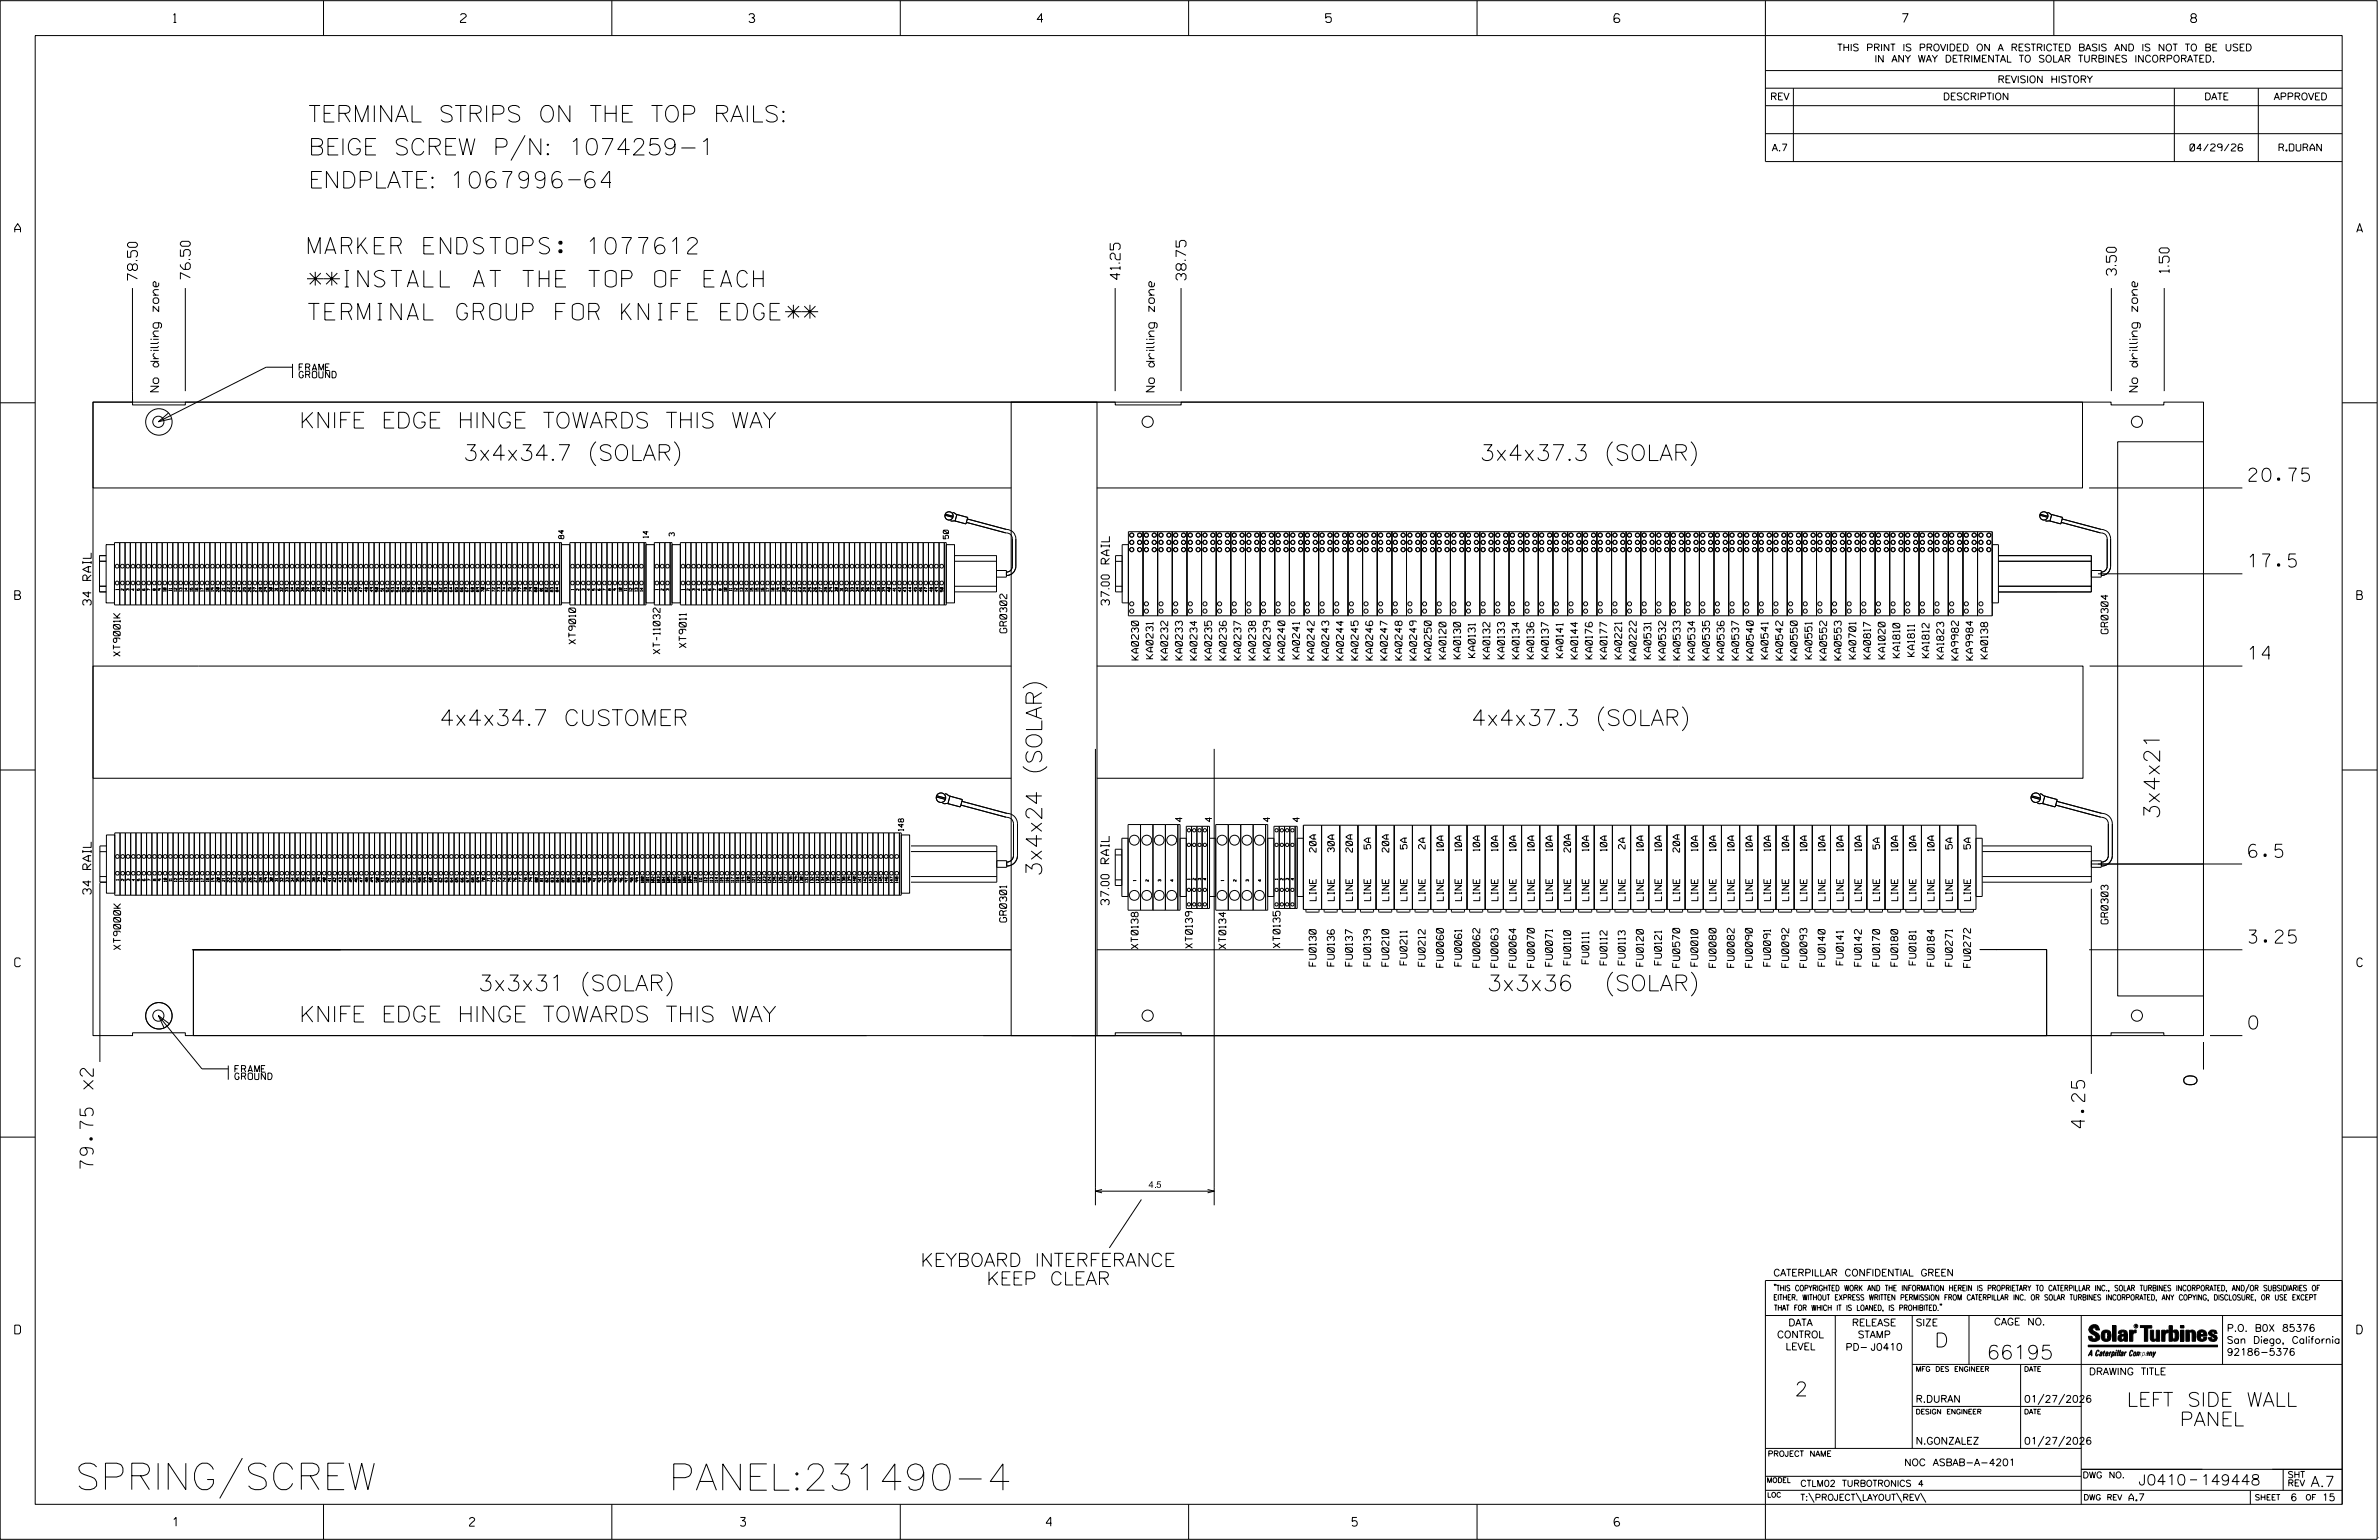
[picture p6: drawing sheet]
<svg xmlns="http://www.w3.org/2000/svg" width="864mm" height="559mm" viewBox="0 0 864 559" stroke-linecap="round" stroke-linejoin="round" font-family="sans-serif">
<defs><g id="words">
<g font-size="9.6">
<text x="27.3" y="540.5">SPRING/SCREW</text>
<text x="242.8" y="540.7">PANEL:231490-4</text>
</g>
<g font-size="6">
<text x="111.9" y="44.3">TERMINAL STRIPS ON THE TOP RAILS:</text>
<text x="111.9" y="56.2">BEIGE SCREW P/N: 1074259-1</text>
<text x="111.9" y="68.2">ENDPLATE:1067996-64</text>
<text x="111.9" y="92.2">MARKER ENDSTOPS: 1077612</text>
<text x="111.9" y="104.1">**INSTALL AT THE TOP OF EACH</text>
<text x="111.9" y="116.1">TERMINAL GROUP FOR KNIFE EDGE**</text>
</g>
<g font-size="5.7">
<text x="108.6" y="155.3">KNIFE EDGE HINGE TOWARDS THIS WAY</text>
<text x="168.2" y="167.1">3x4x34.7 (SOLAR)</text>
<text x="537.2" y="167.1">3x4x37.3 (SOLAR)</text>
<text x="159.5" y="263.3">4x4x34.7 CUSTOMER</text>
<text x="534.1" y="263.3">4x4x37.3 (SOLAR)</text>
<text x="784" y="297.3" transform="rotate(-90 784 297.3)">3x4x21</text>
<text x="378.2" y="318.1" transform="rotate(-90 378.2 318.1)">3x4x24 (SOLAR)</text>
<text x="173.6" y="359.5">3x3x31 (SOLAR)</text>
<text x="539.8" y="359.5">3x3x36</text>
<text x="577" y="359.5">(SOLAR)</text>
<text x="108.6" y="370.8">KNIFE EDGE HINGE TOWARDS THIS WAY</text>
</g>
<g font-size="5.1">
<text x="702.3" y="488.8">D</text>
<text x="721.2" y="493.2">66195</text>
<text x="651.5" y="506.5">2</text>
<text x="772.1" y="510.3">LEFT SIDE WALL</text>
<text x="791.3" y="517.4">PANEL</text>
</g>
<g font-size="4.8">
<text x="816.4" y="174.7">20.75</text>
<text x="816.4" y="205.8">17.5</text>
<text x="816.4" y="239.3">14</text>
<text x="816.3" y="311.1">6.5</text>
<text x="816.4" y="342.2">3.25</text>
<text x="816.4" y="373.4">0</text>
<text x="797.5" y="393.6" transform="rotate(-90 797.5 393.6)">0</text>
<text x="756.8" y="409.3" transform="rotate(-90 756.8 409.3)">4.25</text>
<text x="33.9" y="424" transform="rotate(-90 33.9 424)">79.75 x2</text>
<text x="334.2" y="459.6">KEYBOARD INTERFERANCE</text>
<text x="358.1" y="466.3">KEEP CLEAR</text>
</g>
<g font-size="3.8">
<text x="776.3" y="538.9">J0410</text>
<text x="798.8" y="538.9">149448</text>
<text x="838.8" y="539.5">A.7</text>
</g>
<g font-size="3.6">
<text x="49.9" y="101.8" transform="rotate(-90 49.9 101.8)">78.50</text>
<text x="69.1" y="101.4" transform="rotate(-90 69.1 101.4)">76.50</text>
<text x="406.6" y="101.5" transform="rotate(-90 406.6 101.5)">41.25</text>
<text x="430.5" y="101.7" transform="rotate(-90 430.5 101.7)">38.75</text>
<text x="768.2" y="100" transform="rotate(-90 768.2 100)">3.50</text>
<text x="787.4" y="99" transform="rotate(-90 787.4 99)">1.50</text>
</g>
<g font-size="3.2">
<text x="63" y="8.2">1</text>
<text x="167.2" y="8.2">2</text>
<text x="271.8" y="8.2">3</text>
<text x="376.5" y="8.2">4</text>
<text x="481.2" y="8.2">5</text>
<text x="690.6" y="8.2">7</text>
<text x="795.3" y="8.2">8</text>
<text x="5.4" y="84.3">A</text>
<text x="855.5" y="84.3">A</text>
<text x="5.4" y="217.5">B</text>
<text x="855.6" y="217.5">B</text>
<text x="5.4" y="350.8">C</text>
<text x="855.6" y="350.8">C</text>
<text x="5.4" y="484">D</text>
<text x="855.6" y="484">D</text>
<text x="62.8" y="553.8">1</text>
<text x="170.4" y="553.8">2</text>
<text x="268.8" y="553.8">3</text>
<text x="379.8" y="553.8">4</text>
<text x="490.8" y="553.8">5</text>
<text x="585.9" y="553.8">6</text>
</g>
<g font-size="3">
<text x="57.6" y="142.2" transform="rotate(-90 57.6 142.2)">No drilling zone</text>
<text x="419.1" y="142.2" transform="rotate(-90 419.1 142.2)">No drilling zone</text>
<text x="776" y="142.2" transform="rotate(-90 776 142.2)">No drilling zone</text>
<text x="33.1" y="219.6" transform="rotate(-90 33.1 219.6)">34 RAIL</text>
<text x="402.7" y="219.6" transform="rotate(-90 402.7 219.6)">37.00 RAIL</text>
<text x="33.1" y="324.5" transform="rotate(-90 33.1 324.5)">34 RAIL</text>
<text x="402.6" y="328.4" transform="rotate(-90 402.6 328.4)">37.00 RAIL</text>
</g>
<g font-size="2.5">
<text x="666.9" y="18.5">THIS PRINT IS PROVIDED ON A RESTRICTED BASIS AND IS NOT TO BE USED</text>
<text x="680.5" y="22.6">IN ANY WAY DETRIMENTAL TO SOLAR TURBINES INCORPORATED.</text>
<text x="725.1" y="30">REVISION HISTORY</text>
<text x="642.6" y="36.3">REV</text>
<text x="705.3" y="36.3">DESCRIPTION</text>
<text x="800.2" y="36.3">DATE</text>
<text x="825.4" y="36.3">APPROVED</text>
<text x="643.2" y="54.8">A.7</text>
<text x="795" y="54.8">04/29/26</text>
<text x="827.3" y="54.8">R.DURAN</text>
<text x="209" y="233.7" transform="rotate(-90 209 233.7)">XT9010</text>
<text x="365.5" y="229.6" transform="rotate(-90 365.5 229.6)">GR0302</text>
<text x="765.2" y="229.9" transform="rotate(-90 765.2 229.9)">GR0304</text>
<text x="43.7" y="238.1" transform="rotate(-90 43.7 238.1)">XT9001K</text>
<text x="239.6" y="237.3" transform="rotate(-90 239.6 237.3)">XT-11032</text>
<text x="249.1" y="235" transform="rotate(-90 249.1 235)">XT9011</text>
<text x="413.3" y="239.5" transform="rotate(-90 413.3 239.5)">KA0230</text>
<text x="418.6" y="239" transform="rotate(-90 418.6 239)">KA0231</text>
<text x="423.9" y="239.5" transform="rotate(-90 423.9 239.5)">KA0232</text>
<text x="429.2" y="239.5" transform="rotate(-90 429.2 239.5)">KA0233</text>
<text x="434.5" y="239.5" transform="rotate(-90 434.5 239.5)">KA0234</text>
<text x="439.8" y="239.5" transform="rotate(-90 439.8 239.5)">KA0235</text>
<text x="445.2" y="239.5" transform="rotate(-90 445.2 239.5)">KA0236</text>
<text x="450.5" y="239.5" transform="rotate(-90 450.5 239.5)">KA0237</text>
<text x="455.8" y="239.5" transform="rotate(-90 455.8 239.5)">KA0238</text>
<text x="461.1" y="239.5" transform="rotate(-90 461.1 239.5)">KA0239</text>
<text x="466.4" y="239.5" transform="rotate(-90 466.4 239.5)">KA0240</text>
<text x="471.7" y="239.1" transform="rotate(-90 471.7 239.1)">KA0241</text>
<text x="477" y="239.5" transform="rotate(-90 477 239.5)">KA0242</text>
<text x="482.4" y="239.5" transform="rotate(-90 482.4 239.5)">KA0243</text>
<text x="487.7" y="239.5" transform="rotate(-90 487.7 239.5)">KA0244</text>
<text x="493" y="239.5" transform="rotate(-90 493 239.5)">KA0245</text>
<text x="498.3" y="239.5" transform="rotate(-90 498.3 239.5)">KA0246</text>
<text x="503.6" y="239.5" transform="rotate(-90 503.6 239.5)">KA0247</text>
<text x="508.9" y="239.5" transform="rotate(-90 508.9 239.5)">KA0248</text>
<text x="514.3" y="239.5" transform="rotate(-90 514.3 239.5)">KA0249</text>
<text x="519.6" y="239.5" transform="rotate(-90 519.6 239.5)">KA0250</text>
<text x="524.9" y="239.1" transform="rotate(-90 524.9 239.1)">KA0120</text>
<text x="530.2" y="239" transform="rotate(-90 530.2 239)">KA0130</text>
<text x="535.5" y="238.6" transform="rotate(-90 535.5 238.6)">KA0131</text>
<text x="540.8" y="239" transform="rotate(-90 540.8 239)">KA0132</text>
<text x="546.1" y="239" transform="rotate(-90 546.1 239)">KA0133</text>
<text x="551.5" y="239" transform="rotate(-90 551.5 239)">KA0134</text>
<text x="556.8" y="239" transform="rotate(-90 556.8 239)">KA0136</text>
<text x="562.1" y="239" transform="rotate(-90 562.1 239)">KA0137</text>
<text x="567.4" y="238.6" transform="rotate(-90 567.4 238.6)">KA0141</text>
<text x="572.7" y="239.1" transform="rotate(-90 572.7 239.1)">KA0144</text>
<text x="578" y="239.1" transform="rotate(-90 578 239.1)">KA0176</text>
<text x="583.3" y="239.1" transform="rotate(-90 583.3 239.1)">KA0177</text>
<text x="588.7" y="239.1" transform="rotate(-90 588.7 239.1)">KA0221</text>
<text x="594" y="239.5" transform="rotate(-90 594 239.5)">KA0222</text>
<text x="599.3" y="239" transform="rotate(-90 599.3 239)">KA0531</text>
<text x="604.6" y="239.5" transform="rotate(-90 604.6 239.5)">KA0532</text>
<text x="609.9" y="239.5" transform="rotate(-90 609.9 239.5)">KA0533</text>
<text x="615.2" y="239.5" transform="rotate(-90 615.2 239.5)">KA0534</text>
<text x="620.6" y="239.5" transform="rotate(-90 620.6 239.5)">KA0535</text>
<text x="625.9" y="239.5" transform="rotate(-90 625.9 239.5)">KA0536</text>
<text x="631.2" y="239.5" transform="rotate(-90 631.2 239.5)">KA0537</text>
<text x="636.5" y="239.5" transform="rotate(-90 636.5 239.5)">KA0540</text>
<text x="641.8" y="239.1" transform="rotate(-90 641.8 239.1)">KA0541</text>
<text x="647.1" y="239.5" transform="rotate(-90 647.1 239.5)">KA0542</text>
<text x="652.4" y="239.5" transform="rotate(-90 652.4 239.5)">KA0550</text>
<text x="657.8" y="239.1" transform="rotate(-90 657.8 239.1)">KA0551</text>
<text x="663.1" y="239.5" transform="rotate(-90 663.1 239.5)">KA0552</text>
<text x="668.4" y="239.5" transform="rotate(-90 668.4 239.5)">KA0553</text>
<text x="673.7" y="239.1" transform="rotate(-90 673.7 239.1)">KA0701</text>
<text x="679" y="239.1" transform="rotate(-90 679 239.1)">KA0817</text>
<text x="684.3" y="239.1" transform="rotate(-90 684.3 239.1)">KA1020</text>
<text x="689.6" y="238.6" transform="rotate(-90 689.6 238.6)">KA1810</text>
<text x="695" y="238.2" transform="rotate(-90 695 238.2)">KA1811</text>
<text x="700.3" y="238.6" transform="rotate(-90 700.3 238.6)">KA1812</text>
<text x="705.6" y="239.1" transform="rotate(-90 705.6 239.1)">KA1823</text>
<text x="710.9" y="239.5" transform="rotate(-90 710.9 239.5)">KA9982</text>
<text x="716.2" y="239.5" transform="rotate(-90 716.2 239.5)">KA9984</text>
<text x="721.5" y="239" transform="rotate(-90 721.5 239)">KA0138</text>
<text x="365.4" y="334.6" transform="rotate(-90 365.4 334.6)">GR0301</text>
<text x="765.2" y="335.3" transform="rotate(-90 765.2 335.3)">GR0303</text>
<text x="43.8" y="344.6" transform="rotate(-90 43.8 344.6)">XT9000K</text>
<text x="413.2" y="344.3" transform="rotate(-90 413.2 344.3)">XT0138</text>
<text x="432.9" y="344" transform="rotate(-90 432.9 344)">XT0139</text>
<text x="445" y="344.3" transform="rotate(-90 445 344.3)">XT0134</text>
<text x="464.7" y="343.9" transform="rotate(-90 464.7 343.9)">XT0135</text>
<text x="477.8" y="350.5" transform="rotate(-90 477.8 350.5)">FU0130</text>
<text x="484.4" y="350.5" transform="rotate(-90 484.4 350.5)">FU0136</text>
<text x="491" y="350.5" transform="rotate(-90 491 350.5)">FU0137</text>
<text x="497.6" y="350.5" transform="rotate(-90 497.6 350.5)">FU0139</text>
<text x="504.2" y="350.6" transform="rotate(-90 504.2 350.6)">FU0210</text>
<text x="510.8" y="350.1" transform="rotate(-90 510.8 350.1)">FU0211</text>
<text x="517.4" y="350.6" transform="rotate(-90 517.4 350.6)">FU0212</text>
<text x="524" y="351" transform="rotate(-90 524 351)">FU0060</text>
<text x="530.6" y="350.5" transform="rotate(-90 530.6 350.5)">FU0061</text>
<text x="537.2" y="351" transform="rotate(-90 537.2 351)">FU0062</text>
<text x="543.8" y="351" transform="rotate(-90 543.8 351)">FU0063</text>
<text x="550.4" y="351" transform="rotate(-90 550.4 351)">FU0064</text>
<text x="557" y="351" transform="rotate(-90 557 351)">FU0070</text>
<text x="563.6" y="350.6" transform="rotate(-90 563.6 350.6)">FU0071</text>
<text x="570.2" y="350.1" transform="rotate(-90 570.2 350.1)">FU0110</text>
<text x="576.7" y="349.7" transform="rotate(-90 576.7 349.7)">FU0111</text>
<text x="583.3" y="350.1" transform="rotate(-90 583.3 350.1)">FU0112</text>
<text x="589.9" y="350.1" transform="rotate(-90 589.9 350.1)">FU0113</text>
<text x="596.5" y="350.6" transform="rotate(-90 596.5 350.6)">FU0120</text>
<text x="603.1" y="350.1" transform="rotate(-90 603.1 350.1)">FU0121</text>
<text x="609.7" y="351" transform="rotate(-90 609.7 351)">FU0570</text>
<text x="616.3" y="350.6" transform="rotate(-90 616.3 350.6)">FU0010</text>
<text x="622.9" y="351" transform="rotate(-90 622.9 351)">FU0080</text>
<text x="629.5" y="351" transform="rotate(-90 629.5 351)">FU0082</text>
<text x="636.1" y="351" transform="rotate(-90 636.1 351)">FU0090</text>
<text x="642.7" y="350.6" transform="rotate(-90 642.7 350.6)">FU0091</text>
<text x="649.3" y="351" transform="rotate(-90 649.3 351)">FU0092</text>
<text x="655.9" y="351" transform="rotate(-90 655.9 351)">FU0093</text>
<text x="662.5" y="350.6" transform="rotate(-90 662.5 350.6)">FU0140</text>
<text x="669.1" y="350.1" transform="rotate(-90 669.1 350.1)">FU0141</text>
<text x="675.7" y="350.6" transform="rotate(-90 675.7 350.6)">FU0142</text>
<text x="682.3" y="350.6" transform="rotate(-90 682.3 350.6)">FU0170</text>
<text x="688.9" y="350.6" transform="rotate(-90 688.9 350.6)">FU0180</text>
<text x="695.5" y="350.1" transform="rotate(-90 695.5 350.1)">FU0181</text>
<text x="702.1" y="350.6" transform="rotate(-90 702.1 350.6)">FU0184</text>
<text x="708.7" y="350.6" transform="rotate(-90 708.7 350.6)">FU0271</text>
<text x="715.3" y="351" transform="rotate(-90 715.3 351)">FU0272</text>
<text x="643.8" y="463">CATERPILLAR CONFIDENTIAL GREEN</text>
<text x="645.1" y="485.5">CONTROL</text>
<text x="649.2" y="481.1">DATA</text>
<text x="672.3" y="481.1">RELEASE</text>
<text x="674.4" y="485.5">STAMP</text>
<text x="695.4" y="481.1">SIZE</text>
<text x="723.8" y="480.8">CAGE NO.</text>
<text x="808.4" y="483.1">P.O. B0X 85376</text>
<text x="648.2" y="489.8">LEVEL</text>
<text x="669.9" y="490">PD- J0410</text>
<text x="808.4" y="487.5">San Diego, California</text>
<text x="808.4" y="491.8">92186-5376</text>
<text x="758.3" y="498.9">DRAWING TITLE</text>
<text x="695.4" y="508.9">R.DURAN</text>
<text x="734.8" y="508.9">01/27/2026</text>
<text x="695.4" y="524.1">N.GONZALEZ</text>
<text x="734.8" y="524.1">01/27/2026</text>
<text x="691.2" y="531.9">NOC ASBAB-A-4201</text>
<text x="772.8" y="544.6">A.7</text>
<text x="831.4" y="544.6">6</text>
<text x="842.9" y="544.6">15</text>
</g>
<g font-size="2.4">
<text x="108.6" y="137.1">GROUND</text>
<text x="108.6" y="134.4">FRAME</text>
<text x="429.2" y="298.2" transform="rotate(-90 429.2 298.2)">4</text>
<text x="439.9" y="298.2" transform="rotate(-90 439.9 298.2)">4</text>
<text x="461" y="298.2" transform="rotate(-90 461 298.2)">4</text>
<text x="471.7" y="298.2" transform="rotate(-90 471.7 298.2)">4</text>
<text x="477.8" y="309.2" transform="rotate(-90 477.8 309.2)">20A</text>
<text x="484.4" y="309.2" transform="rotate(-90 484.4 309.2)">30A</text>
<text x="490.9" y="309.2" transform="rotate(-90 490.9 309.2)">20A</text>
<text x="497.5" y="308" transform="rotate(-90 497.5 308)">5A</text>
<text x="504.1" y="309.2" transform="rotate(-90 504.1 309.2)">20A</text>
<text x="510.7" y="308" transform="rotate(-90 510.7 308)">5A</text>
<text x="517.3" y="308" transform="rotate(-90 517.3 308)">2A</text>
<text x="523.9" y="308.8" transform="rotate(-90 523.9 308.8)">10A</text>
<text x="530.5" y="308.8" transform="rotate(-90 530.5 308.8)">10A</text>
<text x="537.1" y="308.8" transform="rotate(-90 537.1 308.8)">10A</text>
<text x="543.7" y="308.8" transform="rotate(-90 543.7 308.8)">10A</text>
<text x="550.3" y="308.8" transform="rotate(-90 550.3 308.8)">10A</text>
<text x="556.9" y="308.8" transform="rotate(-90 556.9 308.8)">10A</text>
<text x="563.5" y="308.8" transform="rotate(-90 563.5 308.8)">10A</text>
<text x="570.1" y="309.2" transform="rotate(-90 570.1 309.2)">20A</text>
<text x="576.7" y="308.8" transform="rotate(-90 576.7 308.8)">10A</text>
<text x="583.3" y="308.8" transform="rotate(-90 583.3 308.8)">10A</text>
<text x="589.9" y="308" transform="rotate(-90 589.9 308)">2A</text>
<text x="596.5" y="308.8" transform="rotate(-90 596.5 308.8)">10A</text>
<text x="603.1" y="308.8" transform="rotate(-90 603.1 308.8)">10A</text>
<text x="609.7" y="309.2" transform="rotate(-90 609.7 309.2)">20A</text>
<text x="616.3" y="308.8" transform="rotate(-90 616.3 308.8)">10A</text>
<text x="622.9" y="308.8" transform="rotate(-90 622.9 308.8)">10A</text>
<text x="629.5" y="308.8" transform="rotate(-90 629.5 308.8)">10A</text>
<text x="636.1" y="308.8" transform="rotate(-90 636.1 308.8)">10A</text>
<text x="642.7" y="308.8" transform="rotate(-90 642.7 308.8)">10A</text>
<text x="649.3" y="308.8" transform="rotate(-90 649.3 308.8)">10A</text>
<text x="655.9" y="308.8" transform="rotate(-90 655.9 308.8)">10A</text>
<text x="662.5" y="308.8" transform="rotate(-90 662.5 308.8)">10A</text>
<text x="669.1" y="308.8" transform="rotate(-90 669.1 308.8)">10A</text>
<text x="675.7" y="308.8" transform="rotate(-90 675.7 308.8)">10A</text>
<text x="682.3" y="308" transform="rotate(-90 682.3 308)">5A</text>
<text x="688.9" y="308.8" transform="rotate(-90 688.9 308.8)">10A</text>
<text x="695.5" y="308.8" transform="rotate(-90 695.5 308.8)">10A</text>
<text x="702.1" y="308.8" transform="rotate(-90 702.1 308.8)">10A</text>
<text x="708.7" y="308" transform="rotate(-90 708.7 308)">5A</text>
<text x="715.3" y="308" transform="rotate(-90 715.3 308)">5A</text>
<text x="477.8" y="326.8" transform="rotate(-90 477.8 326.8)">LINE</text>
<text x="484.4" y="326.8" transform="rotate(-90 484.4 326.8)">LINE</text>
<text x="491" y="326.8" transform="rotate(-90 491 326.8)">LINE</text>
<text x="497.6" y="326.8" transform="rotate(-90 497.6 326.8)">LINE</text>
<text x="504.2" y="326.8" transform="rotate(-90 504.2 326.8)">LINE</text>
<text x="510.8" y="326.8" transform="rotate(-90 510.8 326.8)">LINE</text>
<text x="517.4" y="326.8" transform="rotate(-90 517.4 326.8)">LINE</text>
<text x="524" y="326.8" transform="rotate(-90 524 326.8)">LINE</text>
<text x="530.6" y="326.8" transform="rotate(-90 530.6 326.8)">LINE</text>
<text x="537.2" y="326.8" transform="rotate(-90 537.2 326.8)">LINE</text>
<text x="543.8" y="326.8" transform="rotate(-90 543.8 326.8)">LINE</text>
<text x="550.4" y="326.8" transform="rotate(-90 550.4 326.8)">LINE</text>
<text x="557" y="326.8" transform="rotate(-90 557 326.8)">LINE</text>
<text x="563.6" y="326.8" transform="rotate(-90 563.6 326.8)">LINE</text>
<text x="570.1" y="326.8" transform="rotate(-90 570.1 326.8)">LINE</text>
<text x="576.7" y="326.8" transform="rotate(-90 576.7 326.8)">LINE</text>
<text x="583.3" y="326.8" transform="rotate(-90 583.3 326.8)">LINE</text>
<text x="589.9" y="326.8" transform="rotate(-90 589.9 326.8)">LINE</text>
<text x="596.5" y="326.8" transform="rotate(-90 596.5 326.8)">LINE</text>
<text x="603.1" y="326.8" transform="rotate(-90 603.1 326.8)">LINE</text>
<text x="609.7" y="326.8" transform="rotate(-90 609.7 326.8)">LINE</text>
<text x="616.3" y="326.8" transform="rotate(-90 616.3 326.8)">LINE</text>
<text x="622.9" y="326.8" transform="rotate(-90 622.9 326.8)">LINE</text>
<text x="629.5" y="326.8" transform="rotate(-90 629.5 326.8)">LINE</text>
<text x="636.1" y="326.8" transform="rotate(-90 636.1 326.8)">LINE</text>
<text x="642.7" y="326.8" transform="rotate(-90 642.7 326.8)">LINE</text>
<text x="649.3" y="326.8" transform="rotate(-90 649.3 326.8)">LINE</text>
<text x="655.9" y="326.8" transform="rotate(-90 655.9 326.8)">LINE</text>
<text x="662.5" y="326.8" transform="rotate(-90 662.5 326.8)">LINE</text>
<text x="669.1" y="326.8" transform="rotate(-90 669.1 326.8)">LINE</text>
<text x="675.7" y="326.8" transform="rotate(-90 675.7 326.8)">LINE</text>
<text x="682.3" y="326.8" transform="rotate(-90 682.3 326.8)">LINE</text>
<text x="688.9" y="326.8" transform="rotate(-90 688.9 326.8)">LINE</text>
<text x="695.5" y="326.8" transform="rotate(-90 695.5 326.8)">LINE</text>
<text x="702.1" y="326.8" transform="rotate(-90 702.1 326.8)">LINE</text>
<text x="708.7" y="326.8" transform="rotate(-90 708.7 326.8)">LINE</text>
<text x="715.3" y="326.8" transform="rotate(-90 715.3 326.8)">LINE</text>
<text x="85.3" y="389">FRAME</text>
<text x="85.3" y="391.7">GROUND</text>
<text x="416.9" y="431">4.5</text>
</g>
<g font-size="2.3">
<text x="653.5" y="539.4">CTLM02 TURBOTRONICS 4</text>
<text x="756" y="536.3">DWG NO.</text>
<text x="830.4" y="539.3">REV</text>
<text x="830.4" y="536.2">SHT</text>
<text x="653.5" y="544.5">T:\PROJECT\LAYOUT\REV\</text>
</g>
<g font-size="2">
<text x="643.8" y="468.4">&quot;THIS COPYRIGHTED WORK AND THE INFORMATION HEREIN IS PROPRIETARY TO CATERPILLAR INC., SOLAR TURBINES INCORPORATED, AND/OR SUBSIDIARIES OF</text>
<text x="643.8" y="471.8">EITHER. WITHOUT EXPRESS WRITTEN PERMISSION FROM CATERPILLAR INC. OR SOLAR TURBINES INCORPORATED, ANY COPYING, DISCLOSURE, OR USE EXCEPT</text>
<text x="644" y="475.6">THAT FOR WHICH IT IS LOANED, IS PROHIBITED.&quot;</text>
<text x="641.7" y="528.5">PROJECT NAME</text>
<text x="756.3" y="544.3">DWG REV</text>
<text x="818.5" y="544.3">SHEET</text>
<text x="836.9" y="544.3">OF</text>
</g>
<g font-size="1.9">
<text x="204.7" y="195.5" transform="rotate(-90 204.7 195.5)">84</text>
<text x="235.3" y="195.2" transform="rotate(-90 235.3 195.2)">14</text>
<text x="244.8" y="194.6" transform="rotate(-90 244.8 194.6)">3</text>
<text x="344.3" y="195.5" transform="rotate(-90 344.3 195.5)">50</text>
<text x="328" y="301.4" transform="rotate(-90 328 301.4)">148</text>
</g>
<g font-size="1.8">
<text x="695.4" y="497.6">MFG DES ENGINEER</text>
<text x="734.8" y="497.6">DATE</text>
<text x="695.4" y="513.1">DESIGN ENGINEER</text>
<text x="734.8" y="513.1">DATE</text>
<text x="641.3" y="538">MODEL</text>
<text x="641.5" y="543.3">LOC</text>
</g>
<g font-size="1">
<text x="43" y="214.1" transform="rotate(-90 43 214.1)">1</text>
<text x="44.9" y="214.3" transform="rotate(-90 44.9 214.3)">2</text>
<text x="46.8" y="214.3" transform="rotate(-90 46.8 214.3)">3</text>
<text x="48.8" y="214.3" transform="rotate(-90 48.8 214.3)">4</text>
<text x="50.7" y="214.3" transform="rotate(-90 50.7 214.3)">5</text>
<text x="54.5" y="214.3" transform="rotate(-90 54.5 214.3)">7</text>
<text x="56.5" y="214.3" transform="rotate(-90 56.5 214.3)">8</text>
<text x="58.4" y="214.3" transform="rotate(-90 58.4 214.3)">9</text>
<text x="60.3" y="214.6" transform="rotate(-90 60.3 214.6)">10</text>
<text x="62.2" y="214.4" transform="rotate(-90 62.2 214.4)">11</text>
<text x="64.2" y="214.6" transform="rotate(-90 64.2 214.6)">12</text>
<text x="66.1" y="214.6" transform="rotate(-90 66.1 214.6)">13</text>
<text x="68" y="214.6" transform="rotate(-90 68 214.6)">14</text>
<text x="69.9" y="214.6" transform="rotate(-90 69.9 214.6)">15</text>
<text x="71.9" y="214.6" transform="rotate(-90 71.9 214.6)">16</text>
<text x="73.8" y="214.6" transform="rotate(-90 73.8 214.6)">17</text>
<text x="75.7" y="214.6" transform="rotate(-90 75.7 214.6)">18</text>
<text x="77.6" y="214.6" transform="rotate(-90 77.6 214.6)">19</text>
<text x="79.6" y="214.7" transform="rotate(-90 79.6 214.7)">20</text>
<text x="81.5" y="214.6" transform="rotate(-90 81.5 214.6)">21</text>
<text x="83.4" y="214.7" transform="rotate(-90 83.4 214.7)">22</text>
<text x="85.3" y="214.7" transform="rotate(-90 85.3 214.7)">23</text>
<text x="87.3" y="214.7" transform="rotate(-90 87.3 214.7)">24</text>
<text x="89.2" y="214.7" transform="rotate(-90 89.2 214.7)">25</text>
<text x="91.1" y="214.7" transform="rotate(-90 91.1 214.7)">26</text>
<text x="93" y="214.7" transform="rotate(-90 93 214.7)">27</text>
<text x="95" y="214.7" transform="rotate(-90 95 214.7)">28</text>
<text x="96.9" y="214.7" transform="rotate(-90 96.9 214.7)">29</text>
<text x="98.8" y="214.7" transform="rotate(-90 98.8 214.7)">30</text>
<text x="100.7" y="214.5" transform="rotate(-90 100.7 214.5)">31</text>
<text x="102.6" y="214.7" transform="rotate(-90 102.6 214.7)">32</text>
<text x="104.6" y="214.7" transform="rotate(-90 104.6 214.7)">33</text>
<text x="106.5" y="214.7" transform="rotate(-90 106.5 214.7)">34</text>
<text x="108.4" y="214.7" transform="rotate(-90 108.4 214.7)">35</text>
<text x="110.3" y="214.7" transform="rotate(-90 110.3 214.7)">36</text>
<text x="112.2" y="214.7" transform="rotate(-90 112.2 214.7)">37</text>
<text x="114.2" y="214.7" transform="rotate(-90 114.2 214.7)">38</text>
<text x="116.1" y="214.7" transform="rotate(-90 116.1 214.7)">39</text>
<text x="118" y="214.7" transform="rotate(-90 118 214.7)">40</text>
<text x="119.9" y="214.6" transform="rotate(-90 119.9 214.6)">41</text>
<text x="121.8" y="214.7" transform="rotate(-90 121.8 214.7)">42</text>
<text x="123.8" y="214.7" transform="rotate(-90 123.8 214.7)">43</text>
<text x="125.7" y="214.7" transform="rotate(-90 125.7 214.7)">44</text>
<text x="127.6" y="214.7" transform="rotate(-90 127.6 214.7)">45</text>
<text x="129.5" y="214.7" transform="rotate(-90 129.5 214.7)">46</text>
<text x="131.5" y="214.7" transform="rotate(-90 131.5 214.7)">47</text>
<text x="133.4" y="214.7" transform="rotate(-90 133.4 214.7)">48</text>
<text x="135.3" y="214.7" transform="rotate(-90 135.3 214.7)">49</text>
<text x="137.2" y="214.7" transform="rotate(-90 137.2 214.7)">50</text>
<text x="139.2" y="214.6" transform="rotate(-90 139.2 214.6)">51</text>
<text x="141.1" y="214.7" transform="rotate(-90 141.1 214.7)">52</text>
<text x="143" y="214.7" transform="rotate(-90 143 214.7)">53</text>
<text x="144.9" y="214.7" transform="rotate(-90 144.9 214.7)">54</text>
<text x="146.9" y="214.7" transform="rotate(-90 146.9 214.7)">55</text>
<text x="148.8" y="214.7" transform="rotate(-90 148.8 214.7)">56</text>
<text x="150.7" y="214.7" transform="rotate(-90 150.7 214.7)">57</text>
<text x="152.6" y="214.7" transform="rotate(-90 152.6 214.7)">58</text>
<text x="154.6" y="214.7" transform="rotate(-90 154.6 214.7)">59</text>
<text x="156.5" y="214.7" transform="rotate(-90 156.5 214.7)">60</text>
<text x="158.4" y="214.6" transform="rotate(-90 158.4 214.6)">61</text>
<text x="160.3" y="214.7" transform="rotate(-90 160.3 214.7)">62</text>
<text x="162.3" y="214.7" transform="rotate(-90 162.3 214.7)">63</text>
<text x="164.2" y="214.7" transform="rotate(-90 164.2 214.7)">64</text>
<text x="166.1" y="214.7" transform="rotate(-90 166.1 214.7)">65</text>
<text x="170" y="214.7" transform="rotate(-90 170 214.7)">67</text>
<text x="171.9" y="214.7" transform="rotate(-90 171.9 214.7)">68</text>
<text x="173.8" y="214.7" transform="rotate(-90 173.8 214.7)">69</text>
<text x="175.7" y="214.7" transform="rotate(-90 175.7 214.7)">70</text>
<text x="177.7" y="214.6" transform="rotate(-90 177.7 214.6)">71</text>
<text x="179.6" y="214.7" transform="rotate(-90 179.6 214.7)">72</text>
<text x="181.5" y="214.7" transform="rotate(-90 181.5 214.7)">73</text>
<text x="183.4" y="214.7" transform="rotate(-90 183.4 214.7)">74</text>
<text x="185.4" y="214.7" transform="rotate(-90 185.4 214.7)">75</text>
<text x="187.3" y="214.7" transform="rotate(-90 187.3 214.7)">76</text>
<text x="191.1" y="214.7" transform="rotate(-90 191.1 214.7)">78</text>
<text x="195" y="214.7" transform="rotate(-90 195 214.7)">80</text>
<text x="196.9" y="214.6" transform="rotate(-90 196.9 214.6)">81</text>
<text x="198.8" y="214.7" transform="rotate(-90 198.8 214.7)">82</text>
<text x="200.8" y="214.7" transform="rotate(-90 200.8 214.7)">83</text>
<text x="202.7" y="214.7" transform="rotate(-90 202.7 214.7)">84</text>
<text x="208.3" y="214.1" transform="rotate(-90 208.3 214.1)">1</text>
<text x="210.2" y="214.3" transform="rotate(-90 210.2 214.3)">2</text>
<text x="212.2" y="214.3" transform="rotate(-90 212.2 214.3)">3</text>
<text x="214.1" y="214.3" transform="rotate(-90 214.1 214.3)">4</text>
<text x="216" y="214.3" transform="rotate(-90 216 214.3)">5</text>
<text x="217.9" y="214.3" transform="rotate(-90 217.9 214.3)">6</text>
<text x="219.9" y="214.3" transform="rotate(-90 219.9 214.3)">7</text>
<text x="221.8" y="214.3" transform="rotate(-90 221.8 214.3)">8</text>
<text x="223.7" y="214.3" transform="rotate(-90 223.7 214.3)">9</text>
<text x="225.6" y="214.6" transform="rotate(-90 225.6 214.6)">10</text>
<text x="227.6" y="214.4" transform="rotate(-90 227.6 214.4)">11</text>
<text x="229.5" y="214.6" transform="rotate(-90 229.5 214.6)">12</text>
<text x="231.4" y="214.6" transform="rotate(-90 231.4 214.6)">13</text>
<text x="233.3" y="214.6" transform="rotate(-90 233.3 214.6)">14</text>
<text x="238.9" y="214.1" transform="rotate(-90 238.9 214.1)">1</text>
<text x="240.9" y="214.3" transform="rotate(-90 240.9 214.3)">2</text>
<text x="242.8" y="214.3" transform="rotate(-90 242.8 214.3)">3</text>
<text x="248.4" y="214.1" transform="rotate(-90 248.4 214.1)">1</text>
<text x="250.3" y="214.3" transform="rotate(-90 250.3 214.3)">2</text>
<text x="252.3" y="214.3" transform="rotate(-90 252.3 214.3)">3</text>
<text x="254.2" y="214.3" transform="rotate(-90 254.2 214.3)">4</text>
<text x="256.1" y="214.3" transform="rotate(-90 256.1 214.3)">5</text>
<text x="258" y="214.3" transform="rotate(-90 258 214.3)">6</text>
<text x="260" y="214.3" transform="rotate(-90 260 214.3)">7</text>
<text x="261.9" y="214.3" transform="rotate(-90 261.9 214.3)">8</text>
<text x="263.8" y="214.6" transform="rotate(-90 263.8 214.6)">10</text>
<text x="265.7" y="214.4" transform="rotate(-90 265.7 214.4)">11</text>
<text x="267.6" y="214.6" transform="rotate(-90 267.6 214.6)">12</text>
<text x="269.5" y="214.6" transform="rotate(-90 269.5 214.6)">13</text>
<text x="271.5" y="214.6" transform="rotate(-90 271.5 214.6)">14</text>
<text x="273.4" y="214.6" transform="rotate(-90 273.4 214.6)">15</text>
<text x="275.3" y="214.6" transform="rotate(-90 275.3 214.6)">15</text>
<text x="277.2" y="214.6" transform="rotate(-90 277.2 214.6)">16</text>
<text x="279.1" y="214.6" transform="rotate(-90 279.1 214.6)">17</text>
<text x="281" y="214.6" transform="rotate(-90 281 214.6)">18</text>
<text x="282.9" y="214.6" transform="rotate(-90 282.9 214.6)">19</text>
<text x="284.9" y="214.7" transform="rotate(-90 284.9 214.7)">20</text>
<text x="286.8" y="214.6" transform="rotate(-90 286.8 214.6)">21</text>
<text x="288.7" y="214.7" transform="rotate(-90 288.7 214.7)">22</text>
<text x="290.6" y="214.7" transform="rotate(-90 290.6 214.7)">23</text>
<text x="292.5" y="214.7" transform="rotate(-90 292.5 214.7)">24</text>
<text x="294.4" y="214.7" transform="rotate(-90 294.4 214.7)">25</text>
<text x="296.4" y="214.7" transform="rotate(-90 296.4 214.7)">26</text>
<text x="298.3" y="214.7" transform="rotate(-90 298.3 214.7)">27</text>
<text x="300.2" y="214.7" transform="rotate(-90 300.2 214.7)">28</text>
<text x="302.1" y="214.7" transform="rotate(-90 302.1 214.7)">29</text>
<text x="304" y="214.7" transform="rotate(-90 304 214.7)">30</text>
<text x="305.9" y="214.5" transform="rotate(-90 305.9 214.5)">31</text>
<text x="307.8" y="214.7" transform="rotate(-90 307.8 214.7)">32</text>
<text x="309.8" y="214.7" transform="rotate(-90 309.8 214.7)">33</text>
<text x="311.7" y="214.7" transform="rotate(-90 311.7 214.7)">34</text>
<text x="313.6" y="214.7" transform="rotate(-90 313.6 214.7)">35</text>
<text x="315.5" y="214.7" transform="rotate(-90 315.5 214.7)">36</text>
<text x="317.4" y="214.7" transform="rotate(-90 317.4 214.7)">37</text>
<text x="319.3" y="214.7" transform="rotate(-90 319.3 214.7)">38</text>
<text x="321.3" y="214.7" transform="rotate(-90 321.3 214.7)">39</text>
<text x="323.2" y="214.7" transform="rotate(-90 323.2 214.7)">40</text>
<text x="325.1" y="214.6" transform="rotate(-90 325.1 214.6)">41</text>
<text x="327" y="214.7" transform="rotate(-90 327 214.7)">42</text>
<text x="328.9" y="214.7" transform="rotate(-90 328.9 214.7)">43</text>
<text x="330.8" y="214.7" transform="rotate(-90 330.8 214.7)">44</text>
<text x="332.7" y="214.7" transform="rotate(-90 332.7 214.7)">45</text>
<text x="334.7" y="214.7" transform="rotate(-90 334.7 214.7)">46</text>
<text x="336.6" y="214.7" transform="rotate(-90 336.6 214.7)">47</text>
<text x="338.5" y="214.7" transform="rotate(-90 338.5 214.7)">48</text>
<text x="340.4" y="214.7" transform="rotate(-90 340.4 214.7)">49</text>
<text x="342.3" y="214.7" transform="rotate(-90 342.3 214.7)">50</text>
<text x="43.1" y="319.4" transform="rotate(-90 43.1 319.4)">1</text>
<text x="45" y="319.6" transform="rotate(-90 45 319.6)">2</text>
<text x="46.9" y="319.6" transform="rotate(-90 46.9 319.6)">3</text>
<text x="48.9" y="319.6" transform="rotate(-90 48.9 319.6)">4</text>
<text x="50.8" y="319.6" transform="rotate(-90 50.8 319.6)">5</text>
<text x="54.6" y="319.6" transform="rotate(-90 54.6 319.6)">7</text>
<text x="56.6" y="319.6" transform="rotate(-90 56.6 319.6)">8</text>
<text x="58.5" y="319.6" transform="rotate(-90 58.5 319.6)">9</text>
<text x="60.4" y="319.9" transform="rotate(-90 60.4 319.9)">10</text>
<text x="62.3" y="319.7" transform="rotate(-90 62.3 319.7)">11</text>
<text x="64.3" y="319.9" transform="rotate(-90 64.3 319.9)">12</text>
<text x="66.2" y="319.9" transform="rotate(-90 66.2 319.9)">13</text>
<text x="68.1" y="319.9" transform="rotate(-90 68.1 319.9)">14</text>
<text x="70" y="319.9" transform="rotate(-90 70 319.9)">15</text>
<text x="72" y="319.9" transform="rotate(-90 72 319.9)">16</text>
<text x="73.9" y="319.9" transform="rotate(-90 73.9 319.9)">17</text>
<text x="75.8" y="319.9" transform="rotate(-90 75.8 319.9)">18</text>
<text x="77.7" y="319.9" transform="rotate(-90 77.7 319.9)">19</text>
<text x="79.7" y="320.1" transform="rotate(-90 79.7 320.1)">20</text>
<text x="81.6" y="319.9" transform="rotate(-90 81.6 319.9)">21</text>
<text x="83.5" y="320.1" transform="rotate(-90 83.5 320.1)">22</text>
<text x="85.4" y="320.1" transform="rotate(-90 85.4 320.1)">23</text>
<text x="87.4" y="320.1" transform="rotate(-90 87.4 320.1)">24</text>
<text x="89.3" y="320.1" transform="rotate(-90 89.3 320.1)">25</text>
<text x="91.2" y="320.1" transform="rotate(-90 91.2 320.1)">26</text>
<text x="93.1" y="320.1" transform="rotate(-90 93.1 320.1)">27</text>
<text x="95.1" y="320.1" transform="rotate(-90 95.1 320.1)">28</text>
<text x="97" y="320.1" transform="rotate(-90 97 320.1)">29</text>
<text x="98.9" y="320" transform="rotate(-90 98.9 320)">30</text>
<text x="100.8" y="319.9" transform="rotate(-90 100.8 319.9)">31</text>
<text x="102.8" y="320" transform="rotate(-90 102.8 320)">32</text>
<text x="104.7" y="320" transform="rotate(-90 104.7 320)">33</text>
<text x="106.6" y="320" transform="rotate(-90 106.6 320)">34</text>
<text x="108.5" y="320" transform="rotate(-90 108.5 320)">35</text>
<text x="110.5" y="320" transform="rotate(-90 110.5 320)">36</text>
<text x="112.4" y="320" transform="rotate(-90 112.4 320)">37</text>
<text x="114.3" y="320" transform="rotate(-90 114.3 320)">38</text>
<text x="116.2" y="320" transform="rotate(-90 116.2 320)">39</text>
<text x="118.2" y="320.1" transform="rotate(-90 118.2 320.1)">40</text>
<text x="120.1" y="319.9" transform="rotate(-90 120.1 319.9)">41</text>
<text x="122" y="320.1" transform="rotate(-90 122 320.1)">42</text>
<text x="123.9" y="320.1" transform="rotate(-90 123.9 320.1)">43</text>
<text x="125.9" y="320.1" transform="rotate(-90 125.9 320.1)">44</text>
<text x="127.8" y="320.1" transform="rotate(-90 127.8 320.1)">45</text>
<text x="129.7" y="320.1" transform="rotate(-90 129.7 320.1)">46</text>
<text x="131.6" y="320.1" transform="rotate(-90 131.6 320.1)">47</text>
<text x="133.6" y="320.1" transform="rotate(-90 133.6 320.1)">48</text>
<text x="135.5" y="320.1" transform="rotate(-90 135.5 320.1)">49</text>
<text x="137.4" y="320.1" transform="rotate(-90 137.4 320.1)">50</text>
<text x="139.3" y="319.9" transform="rotate(-90 139.3 319.9)">51</text>
<text x="141.2" y="320.1" transform="rotate(-90 141.2 320.1)">52</text>
<text x="143.2" y="320.1" transform="rotate(-90 143.2 320.1)">53</text>
<text x="145.1" y="320.1" transform="rotate(-90 145.1 320.1)">54</text>
<text x="147" y="320.1" transform="rotate(-90 147 320.1)">55</text>
<text x="148.9" y="320.1" transform="rotate(-90 148.9 320.1)">56</text>
<text x="150.9" y="320.1" transform="rotate(-90 150.9 320.1)">57</text>
<text x="152.8" y="320.1" transform="rotate(-90 152.8 320.1)">58</text>
<text x="154.7" y="320.1" transform="rotate(-90 154.7 320.1)">59</text>
<text x="156.6" y="320" transform="rotate(-90 156.6 320)">60</text>
<text x="158.6" y="319.9" transform="rotate(-90 158.6 319.9)">61</text>
<text x="160.5" y="320" transform="rotate(-90 160.5 320)">62</text>
<text x="162.4" y="320" transform="rotate(-90 162.4 320)">63</text>
<text x="164.3" y="320" transform="rotate(-90 164.3 320)">64</text>
<text x="166.3" y="320" transform="rotate(-90 166.3 320)">65</text>
<text x="168.2" y="320" transform="rotate(-90 168.2 320)">66</text>
<text x="170.1" y="320" transform="rotate(-90 170.1 320)">67</text>
<text x="172" y="320" transform="rotate(-90 172 320)">68</text>
<text x="174" y="320" transform="rotate(-90 174 320)">69</text>
<text x="175.9" y="320.1" transform="rotate(-90 175.9 320.1)">70</text>
<text x="177.8" y="319.9" transform="rotate(-90 177.8 319.9)">71</text>
<text x="179.7" y="320.1" transform="rotate(-90 179.7 320.1)">72</text>
<text x="181.7" y="320.1" transform="rotate(-90 181.7 320.1)">73</text>
<text x="183.6" y="320.1" transform="rotate(-90 183.6 320.1)">74</text>
<text x="185.5" y="320.1" transform="rotate(-90 185.5 320.1)">75</text>
<text x="187.4" y="320.1" transform="rotate(-90 187.4 320.1)">76</text>
<text x="189.4" y="320.1" transform="rotate(-90 189.4 320.1)">77</text>
<text x="191.3" y="320.1" transform="rotate(-90 191.3 320.1)">78</text>
<text x="193.2" y="320.1" transform="rotate(-90 193.2 320.1)">79</text>
<text x="195.1" y="320.1" transform="rotate(-90 195.1 320.1)">80</text>
<text x="197.1" y="319.9" transform="rotate(-90 197.1 319.9)">81</text>
<text x="199" y="320.1" transform="rotate(-90 199 320.1)">82</text>
<text x="200.9" y="320.1" transform="rotate(-90 200.9 320.1)">83</text>
<text x="202.8" y="320.1" transform="rotate(-90 202.8 320.1)">84</text>
<text x="204.8" y="320.1" transform="rotate(-90 204.8 320.1)">85</text>
<text x="206.7" y="320.1" transform="rotate(-90 206.7 320.1)">86</text>
<text x="208.6" y="320.1" transform="rotate(-90 208.6 320.1)">87</text>
<text x="210.5" y="320.1" transform="rotate(-90 210.5 320.1)">88</text>
<text x="212.5" y="320.1" transform="rotate(-90 212.5 320.1)">89</text>
<text x="214.4" y="320.1" transform="rotate(-90 214.4 320.1)">90</text>
<text x="216.3" y="319.9" transform="rotate(-90 216.3 319.9)">91</text>
<text x="218.2" y="320.1" transform="rotate(-90 218.2 320.1)">92</text>
<text x="220.2" y="320.1" transform="rotate(-90 220.2 320.1)">93</text>
<text x="222.1" y="320.1" transform="rotate(-90 222.1 320.1)">94</text>
<text x="224" y="320.1" transform="rotate(-90 224 320.1)">95</text>
<text x="225.9" y="320.1" transform="rotate(-90 225.9 320.1)">96</text>
<text x="227.9" y="320.1" transform="rotate(-90 227.9 320.1)">97</text>
<text x="229.8" y="320.1" transform="rotate(-90 229.8 320.1)">98</text>
<text x="231.7" y="320.1" transform="rotate(-90 231.7 320.1)">99</text>
<text x="233.6" y="320.4" transform="rotate(-90 233.6 320.4)">100</text>
<text x="235.6" y="320.2" transform="rotate(-90 235.6 320.2)">101</text>
<text x="237.5" y="320.4" transform="rotate(-90 237.5 320.4)">102</text>
<text x="239.4" y="320.4" transform="rotate(-90 239.4 320.4)">103</text>
<text x="241.3" y="320.4" transform="rotate(-90 241.3 320.4)">104</text>
<text x="243.3" y="320.4" transform="rotate(-90 243.3 320.4)">105</text>
<text x="245.2" y="320.4" transform="rotate(-90 245.2 320.4)">106</text>
<text x="247.1" y="320.4" transform="rotate(-90 247.1 320.4)">107</text>
<text x="249" y="320.4" transform="rotate(-90 249 320.4)">108</text>
<text x="250.9" y="320.4" transform="rotate(-90 250.9 320.4)">109</text>
<text x="252.9" y="320.2" transform="rotate(-90 252.9 320.2)">110</text>
<text x="254.8" y="320" transform="rotate(-90 254.8 320)">111</text>
<text x="256.7" y="320.2" transform="rotate(-90 256.7 320.2)">112</text>
<text x="258.6" y="320.2" transform="rotate(-90 258.6 320.2)">113</text>
<text x="260.6" y="320.2" transform="rotate(-90 260.6 320.2)">114</text>
<text x="262.5" y="320.2" transform="rotate(-90 262.5 320.2)">115</text>
<text x="264.4" y="320.2" transform="rotate(-90 264.4 320.2)">116</text>
<text x="266.3" y="320.2" transform="rotate(-90 266.3 320.2)">117</text>
<text x="268.3" y="320.2" transform="rotate(-90 268.3 320.2)">118</text>
<text x="270.2" y="320.2" transform="rotate(-90 270.2 320.2)">119</text>
<text x="272.1" y="320.4" transform="rotate(-90 272.1 320.4)">120</text>
<text x="274" y="320.2" transform="rotate(-90 274 320.2)">121</text>
<text x="276" y="320.4" transform="rotate(-90 276 320.4)">122</text>
<text x="277.9" y="320.4" transform="rotate(-90 277.9 320.4)">123</text>
<text x="279.8" y="320.4" transform="rotate(-90 279.8 320.4)">124</text>
<text x="281.7" y="320.4" transform="rotate(-90 281.7 320.4)">125</text>
<text x="283.7" y="320.4" transform="rotate(-90 283.7 320.4)">126</text>
<text x="285.6" y="320.4" transform="rotate(-90 285.6 320.4)">127</text>
<text x="287.5" y="320.4" transform="rotate(-90 287.5 320.4)">128</text>
<text x="289.4" y="320.4" transform="rotate(-90 289.4 320.4)">129</text>
<text x="291.4" y="320.4" transform="rotate(-90 291.4 320.4)">130</text>
<text x="293.3" y="320.2" transform="rotate(-90 293.3 320.2)">131</text>
<text x="295.2" y="320.4" transform="rotate(-90 295.2 320.4)">132</text>
<text x="297.1" y="320.4" transform="rotate(-90 297.1 320.4)">133</text>
<text x="299.1" y="320.4" transform="rotate(-90 299.1 320.4)">134</text>
<text x="301" y="320.4" transform="rotate(-90 301 320.4)">135</text>
<text x="302.9" y="320.4" transform="rotate(-90 302.9 320.4)">136</text>
<text x="304.8" y="320.4" transform="rotate(-90 304.8 320.4)">137</text>
<text x="306.8" y="320.4" transform="rotate(-90 306.8 320.4)">138</text>
<text x="308.7" y="320.4" transform="rotate(-90 308.7 320.4)">139</text>
<text x="310.6" y="320.4" transform="rotate(-90 310.6 320.4)">140</text>
<text x="312.5" y="320.2" transform="rotate(-90 312.5 320.2)">141</text>
<text x="314.5" y="320.4" transform="rotate(-90 314.5 320.4)">142</text>
<text x="316.4" y="320.4" transform="rotate(-90 316.4 320.4)">143</text>
<text x="318.3" y="320.4" transform="rotate(-90 318.3 320.4)">144</text>
<text x="320.2" y="320.4" transform="rotate(-90 320.2 320.4)">145</text>
<text x="322.2" y="320.4" transform="rotate(-90 322.2 320.4)">146</text>
<text x="324.1" y="320.4" transform="rotate(-90 324.1 320.4)">147</text>
<text x="326" y="320.4" transform="rotate(-90 326 320.4)">148</text>
<text x="412.4" y="319.7" transform="rotate(-90 412.4 319.7)">1</text>
<text x="416.9" y="319.8" transform="rotate(-90 416.9 319.8)">2</text>
<text x="421.4" y="319.8" transform="rotate(-90 421.4 319.8)">3</text>
<text x="425.9" y="319.8" transform="rotate(-90 425.9 319.8)">4</text>
<text x="432.1" y="319.2" transform="rotate(-90 432.1 319.2)">1</text>
<text x="434" y="319.3" transform="rotate(-90 434 319.3)">2</text>
<text x="435.9" y="319.3" transform="rotate(-90 435.9 319.3)">3</text>
<text x="437.8" y="319.3" transform="rotate(-90 437.8 319.3)">4</text>
<text x="444.2" y="319.7" transform="rotate(-90 444.2 319.7)">1</text>
<text x="448.7" y="319.8" transform="rotate(-90 448.7 319.8)">2</text>
<text x="453.3" y="319.8" transform="rotate(-90 453.3 319.8)">3</text>
<text x="457.8" y="319.8" transform="rotate(-90 457.8 319.8)">4</text>
<text x="463.9" y="319.2" transform="rotate(-90 463.9 319.2)">1</text>
<text x="465.8" y="319.3" transform="rotate(-90 465.8 319.3)">2</text>
<text x="467.7" y="319.3" transform="rotate(-90 467.7 319.3)">3</text>
<text x="469.6" y="319.3" transform="rotate(-90 469.6 319.3)">4</text>
</g>
<text font-size=".9" x="775.1" y="481.7">R</text>
</g></defs>
<g fill="none" stroke="#000" stroke-width=".36">
<path d="M.1 .2h862.8v558.4h-862.8zM12.8 12.9h837.4v533h-837.4zM117.4 .2v12.7M222.1 .2v12.7M326.8 .2v12.7M431.5 .2v12.7M536.2 .2v12.7M587.9 5.5l-.5-.5h-1l-.5 1v1.7l.5 .4h1l.6-.4v-.6l-.6-.5h-1l-.5 .5M640.9 .2v58.4h209.3M745.6 .2v12.7M640.9 25.6h209.3M640.9 32h209.3"/>
<path d="M640.9 38.3h209.3M651 32v26.6M789.3 32v26.6M819.8 32v26.6M190.6 49.1l-5.1 9.1M640.9 48.5h209.3M48.1 104.5v41.4M67.3 104.5v37.4M404.8 104.5v37.4M428.7 104.5v37.4M766.4 104.5v37.4M785.6 104.5v37.4"/>
<path d="M106.2 133.2h-9.6l-39.1 19.8M106.2 132v5.2M.1 146.2h12.7M33.8 145.9h14.3v1h19.2v-1h337.5v1h24v-1h337.5v1h19.2v-1h14.4v229.9h-14.4v-1h-19.2v1h-337.5v-1h-24v1h-337.5v-1h-19.2v1h-14.3zM61.2 149.8l-3.7 3.2 4.8-1.1M367.1 145.9h31.1v229.9h-31.1zM850.2 146.2h12.7M216.3 160.3a5.9 5.9 0 0 0 0 8.7M244.8 160.3a5.9 5.9 0 0 1 0 8.7M367.1 177.1h-333.3v-31.2h722.2v31.2h-357.8M585.4 160.3a5.9 5.9 0 0 0 0 8.7M613.8 160.3a5.9 5.9 0 0 1 0 8.7"/>
<path d="M758.4 177.1h55.6M768.7 160.3h31.2v201.1h-31.2zM38.5 197.6h3.1v21.2h-3.1zM41.6 196.9h162.2v22.6h-162.2zM43.5 196.9v22.6M45.4 196.9v22.6M47.3 196.9v22.6M49.2 196.9v22.6M51.2 196.9v22.6M53.1 196.9v22.6M55 196.9v22.6M56.9 196.9v22.6"/>
<path d="M58.9 196.9v22.6M60.8 196.9v22.6M62.7 196.9v22.6M64.6 196.9v22.6M64.7 196.9v22.6M66.6 196.9v22.6M68.5 196.9v22.6M70.4 196.9v22.6M72.4 196.9v22.6M74.3 196.9v22.6M76.2 196.9v22.6M78.1 196.9v22.6"/>
<path d="M80 196.9v22.6M82 196.9v22.6M83.9 196.9v22.6M85.8 196.9v22.6M87.7 196.9v22.6M89.7 196.9v22.6M91.6 196.9v22.6M93.5 196.9v22.6M95.4 196.9v22.6M97.4 196.9v22.6M99.3 196.9v22.6M101.2 196.9v22.6"/>
<path d="M103.1 196.9v22.6M103.2 196.9v22.6M105.1 196.9v22.6M107 196.9v22.6M108.9 196.9v22.6M110.8 196.9v22.6M112.7 196.9v22.6M114.7 196.9v22.6M116.6 196.9v22.6M118.5 196.9v22.6M120.4 196.9v22.6M122.3 196.9v22.6"/>
<path d="M124.2 196.9v22.6M126.2 196.9v22.6M128.1 196.9v22.6M130 196.9v22.6M131.9 196.9v22.6M133.9 196.9v22.6M135.8 196.9v22.6M137.7 196.9v22.6M139.6 196.9v22.6M141.6 196.9v22.6M143.5 196.9v22.6M145.4 196.9v22.6"/>
<path d="M147.4 196.9v22.6M149.3 196.9v22.6M151.2 196.9v22.6M153.1 196.9v22.6M155 196.9v22.6M157 196.9v22.6M158.9 196.9v22.6M160.8 196.9v22.6M162.7 196.9v22.6M164.7 196.9v22.6M166.6 196.9v22.6M168.5 196.9v22.6"/>
<path d="M170.4 196.9v22.6M172.4 196.9v22.6M174.3 196.9v22.6M176.2 196.9v22.6M178.2 196.9v22.6M180.1 196.9v22.6M182 196.9v22.6M183.9 196.9v22.6M185.8 196.9v22.6M187.7 196.9v22.6M189.7 196.9v22.6M191.6 196.9v22.6"/>
<path d="M193.5 196.9v22.6M195.5 196.9v22.6M197.4 196.9v22.6M199.3 196.9v22.6M201.2 196.9v22.6M201.3 196.9v22.6M203.2 196.9v22.6M203.8 197.6h3.1v21.2h-3.1zM208.8 196.9v22.6h25.7v-22.6h-27.6v22.6M210.7 196.9v22.6M212.7 196.9v22.6M214.6 196.9v22.6"/>
<path d="M216.5 196.9v22.6M218.4 196.9v22.6M220.3 196.9v22.6M222.2 196.9v22.6M224.2 196.9v22.6M226.1 196.9v22.6M228 196.9v22.6M229.9 196.9v22.6M231.9 196.9v22.6M233.8 196.9v22.6M234.5 197.6h3v21.2h-3zM239.4 196.9v22.6h4.5v-22.6h-6.4v22.6"/>
<path d="M241.3 196.9v22.6M241.4 196.9v22.6M243.3 196.9v22.6M243.9 197.6h3.1v21.2h-3.1zM247 196.9h96.5v22.6h-96.5zM248.9 196.9v22.6M250.8 196.9v22.6M252.7 196.9v22.6M254.7 196.9v22.6M256.6 196.9v22.6M258.5 196.9v22.6M260.4 196.9v22.6"/>
<path d="M262.4 196.9v22.6M264.3 196.9v22.6M266.2 196.9v22.6M268.1 196.9v22.6M270 196.9v22.6M271.9 196.9v22.6M273.9 196.9v22.6M275.8 196.9v22.6M277.7 196.9v22.6M279.6 196.9v22.6M281.5 196.9v22.6M283.4 196.9v22.6"/>
<path d="M285.3 196.9v22.6M287.3 196.9v22.6M289.2 196.9v22.6M291.1 196.9v22.6M293 196.9v22.6M294.9 196.9v22.6M296.8 196.9v22.6M298.7 196.9v22.6M300.7 196.9v22.6M302.6 196.9v22.6M304.5 196.9v22.6M306.4 196.9v22.6"/>
<path d="M308.3 196.9v22.6M310.2 196.9v22.6M312.1 196.9v22.6M314.1 196.9v22.6M316 196.9v22.6M317.9 196.9v22.6M319.8 196.9v22.6M321.7 196.9v22.6M323.6 196.9v22.6M325.6 196.9v22.6M327.5 196.9v22.6M329.4 196.9v22.6"/>
<path d="M331.3 196.9v22.6M333.2 196.9v22.6M335.1 196.9v22.6M337 196.9v22.6M339 196.9v22.6M340.9 196.9v22.6M342.8 196.9v22.6M343 186.9l2.9 .8M343.1 186.6l2.9 .8M343.5 197.6h3v21.2h-3zM345 188.9l1.9 .2M345.8 185.9l1.7 .9"/>
<path d="M347.3 186.7l4 1-.6 2.4-4-1zM350.8 189.5l14.3 3.9a2.15 2.15 0 0 1 2.4 2.1v10a2.05 2.05 0 0 1-2.1 2.1M351.2 188.3l14.2 3.8a3.4 3.4 0 0 1 3.4 3.4v10a3.4 3.4 0 0 1-3.5 3.3M409.6 197.6h-2.2v21.2h2.2M409.6 192.9h313.6v30.5h-313.6zM414.9 192.9v30.5M420.2 192.9v30.5M425.6 192.9v30.5M430.9 192.9v30.5M436.2 192.9v30.5M441.5 192.9v30.5M446.8 192.9v30.5"/>
<path d="M452.1 192.9v30.5M457.4 192.9v30.5M462.7 192.9v30.5M468.1 192.9v30.5M473.4 192.9v30.5M478.7 192.9v30.5M484 192.9v30.5M489.3 192.9v30.5M494.6 192.9v30.5M500 192.9v30.5M505.3 192.9v30.5M510.6 192.9v30.5"/>
<path d="M515.9 192.9v30.5M521.2 192.9v30.5M526.5 192.9v30.5M531.8 192.9v30.5M537.2 192.9v30.5M542.5 192.9v30.5M547.8 192.9v30.5M553.1 192.9v30.5M558.4 192.9v30.5M563.7 192.9v30.5M569.1 192.9v30.5M574.4 192.9v30.5"/>
<path d="M579.7 192.9v30.5M585 192.9v30.5M590.3 192.9v30.5M595.6 192.9v30.5M601 192.9v30.5M606.2 192.9v30.5M611.6 192.9v30.5M616.9 192.9v30.5M622.2 192.9v30.5M627.5 192.9v30.5M632.8 192.9v30.5M638.1 192.9v30.5"/>
<path d="M643.5 192.9v30.5M648.8 192.9v30.5M654.1 192.9v30.5M659.4 192.9v30.5M664.7 192.9v30.5M670 192.9v30.5M675.4 192.9v30.5M680.7 192.9v30.5M686 192.9v30.5M691.3 192.9v30.5M696.6 192.9v30.5M701.9 192.9v30.5"/>
<path d="M707.2 192.9v30.5M712.6 192.9v30.5M717.9 192.9v30.5M723.2 197.6h2.3v21.2h-2.3M740.5 186.9l2.8 .8M740.6 186.6l2.8 .8M742.5 188.9l1.8 .2M743.2 185.9l1.7 .9M744.8 186.7l3.9 1-.6 2.4-4-1zM748.2 189.5l14.3 3.9a2.2 2.2 0 0 1 2.4 2.1v10a2.11 2.11 0 0 1-2.1 2.1M748.6 188.3l14.2 3.8a3.3 3.3 0 0 1 3.4 3.4v10a3.3 3.3 0 0 1-3.4 3.3M36.1 212.7h2.4"/>
<path d="M36.1 203.7h2.4M38.5 201.6h-2.4v13.2h2.4M51.8 213.6l-.2 .5 .4 .1h.5l.1-.4h-.5l.2 .4M167.2 214.1l-.1 .5 .3 .1h.5l.1-.5h-.4l.1 .5M167.2 213.2l-.1 .4 .3 .2h.5l.1-.5h-.4l.1 .5M189.2 214.6l-1-.5v.6M189.2 213.6l-1-.5v.7M192.4 213.1l.2 .5-.3 .2v-.7l.8 .2M193.1 214.6l-1-.5v.6M346.5 201.6h15.2v13.2h-15.2M346.5 212.7h15.2M346.5 203.7h15.2"/>
<path d="M361.7 207h3.6v2.4h-3.6M365.3 207.6h.1M405 212.7h2.4M405 203.7h2.4M407.4 201.6h-2.4v13.2h2.4M725.5 201.6h33.7v13.2h-33.7M725.5 212.7h33.7M725.5 203.7h33.7M759.2 207h3.6v2.4h-3.6M761.6 208.2h52.4M367.1 241.7h-333.3v40.7h333.3M371.3 249.7a5.9 5.9 0 0 1 8.8 0"/>
<path d="M398.2 241.7h357.9v40.7h-357.9M582.2 256.4a5.8 5.8 0 0 0 0 8.8M610.7 256.4a5.9 5.9 0 0 1 0 8.8M758.5 241.7h55.5M.1 279.4h12.7M371.3 278.1a5.9 5.9 0 0 0 8.8 0M397.7 271.7v165.6M440.8 271.7v165.6M850.2 279.4h12.7M339.9 289.2l3.3 .9M340 288.7l3.3 .9M342.2 291.5l2.1 .1"/>
<path d="M343.1 288l1.9 1M344.8 288.9l4.6 1.2-.8 2.7-4.5-1.2zM348.8 292.1l16.4 4.4a2.52 2.52 0 0 1 2.7 2.4v11.5a2.41 2.41 0 0 1-2.5 2.4M349.2 290.8l16.3 4.3a3.9 3.9 0 0 1 3.9 3.8v11.5a3.9 3.9 0 0 1-4 3.9M409.5 299.2h18.9v31.1h-18.9zM414 299.2v31.1M418.5 299.2v31.1M423.1 299.2v31.1M427.6 299.2v31.1M432.5 299.8v29.8h6.6v-29.8h-8.5v29.8M434.5 299.8v29.8M436.4 299.8v29.8"/>
<path d="M438.3 299.8v29.8M441.3 299.2h18.9v31.1h-18.9zM445.9 299.2v31.1M450.4 299.2v31.1M454.9 299.2v31.1M459.4 299.2v31.1M464.4 299.8v29.8h6.5v-29.8h-8.4v29.8M466.3 299.8v29.8M468.2 299.8v29.8M470.1 299.8v29.8M473.1 299.4h244.2v30.6h-244.2zM479.7 299.4v30.6"/>
<path d="M486.3 299.4v30.6M492.9 299.4v30.6M499.5 299.4v30.6M506.1 299.4v30.6M512.7 299.4v30.6M519.4 299.4v30.6M526 299.4v30.6M532.6 299.4v30.6M539.2 299.4v30.6M545.7 299.4v30.6M552.3 299.4v30.6M558.9 299.4v30.6"/>
<path d="M565.5 299.4v30.6M572.1 299.4v30.6M578.7 299.4v30.6M585.3 299.4v30.6M591.9 299.4v30.6M598.5 299.4v30.6M605.1 299.4v30.6M611.7 299.4v30.6M618.3 299.4v30.6M624.9 299.4v30.6M631.5 299.4v30.6M638.1 299.4v30.6"/>
<path d="M644.7 299.4v30.6M651.3 299.4v30.6M657.9 299.4v30.6M664.5 299.4v30.6M671.1 299.4v30.6M677.7 299.4v30.6M684.3 299.4v30.6M690.9 299.4v30.6M697.5 299.4v30.6M704.1 299.4v30.6M710.7 299.4v30.6M737.3 289.2l3.3 .9"/>
<path d="M737.4 288.7l3.3 .9M739.6 291.5l2.1 .1M740.5 288l2 1M742.3 288.9l4.5 1.2-.7 2.7-4.6-1.2zM746.6 290.8l16.4 4.3a3.9 3.9 0 0 1 3.8 3.8v11.5a3.9 3.9 0 0 1-3.9 3.9v-1.5a2.41 2.41 0 0 0 2.5-2.4v-11.5a2.5 2.5 0 0 0-2.8-2.4l-16.4-4.4M36.2 309h2.4M36.2 318.1h2.4M38.6 303h3.1v21.1h-3.1zM38.6 307h-2.3v13.1h2.3M41.7 302.2h285.5v22.6h-285.5zM43.6 302.2v22.6M45.5 302.2v22.6"/>
<path d="M47.4 302.2v22.6M49.4 302.2v22.6M51.3 302.2v22.6M51.9 319l-.1 .4 .3 .2h.5l.1-.5h-.5l.2 .5M53.2 302.2v22.6M55.1 302.2v22.6M57 302.2v22.6M59 302.2v22.6M60.9 302.2v22.6M62.8 302.2v22.6M64.7 302.2v22.6M64.8 302.2v22.6"/>
<path d="M66.7 302.2v22.6M68.6 302.2v22.6M70.5 302.2v22.6M72.5 302.2v22.6M74.4 302.2v22.6M76.3 302.2v22.6M78.2 302.2v22.6M80.2 302.2v22.6M82.1 302.2v22.6M84 302.2v22.6M85.9 302.2v22.6M87.8 302.2v22.6"/>
<path d="M89.8 302.2v22.6M91.7 302.2v22.6M93.6 302.2v22.6M95.6 302.2v22.6M97.5 302.2v22.6M99.4 302.2v22.6M101.3 302.2v22.6M103.3 302.2v22.6M105.2 302.2v22.6M107.1 302.2v22.6M109 302.2v22.6M110.9 302.2v22.6"/>
<path d="M112.9 302.2v22.6M114.8 302.2v22.6M116.7 302.2v22.6M118.6 302.2v22.6M120.5 302.2v22.6M120.6 302.2v22.6M122.5 302.2v22.6M124.4 302.2v22.6M126.3 302.2v22.6M128.3 302.2v22.6M130.2 302.2v22.6M132.1 302.2v22.6"/>
<path d="M134 302.2v22.6M136 302.2v22.6M137.9 302.2v22.6M139.8 302.2v22.6M141.7 302.2v22.6M143.7 302.2v22.6M145.6 302.2v22.6M147.5 302.2v22.6M149.4 302.2v22.6M151.3 302.2v22.6M153.3 302.2v22.6M155.2 302.2v22.6"/>
<path d="M157.1 302.2v22.6M159.1 302.2v22.6M161 302.2v22.6M162.9 302.2v22.6M164.8 302.2v22.6M164.9 302.2v22.6M166.8 302.2v22.6M168.7 302.2v22.6M170.6 302.2v22.6M172.5 302.2v22.6M174.4 302.2v22.6M176.4 302.2v22.6"/>
<path d="M178.3 302.2v22.6M180.2 302.2v22.6M182.1 302.2v22.6M184.1 302.2v22.6M186 302.2v22.6M187.9 302.2v22.6M189.9 302.2v22.6M191.8 302.2v22.6M193.7 302.2v22.6M195.6 302.2v22.6M195.7 302.2v22.6M197.6 302.2v22.6"/>
<path d="M199.5 302.2v22.6M201.4 302.2v22.6M203.3 302.2v22.6M205.2 302.2v22.6M207.2 302.2v22.6M209.1 302.2v22.6M211 302.2v22.6M212.9 302.2v22.6M213 302.2v22.6M214.9 302.2v22.6M216.8 302.2v22.6M218.7 302.2v22.6"/>
<path d="M220.7 302.2v22.6M222.6 302.2v22.6M224.5 302.2v22.6M226.4 302.2v22.6M228.4 302.2v22.6M230.3 302.2v22.6M232.2 302.2v22.6M234.1 302.2v22.6M236 302.2v22.6M238 302.2v22.6M239.9 302.2v22.6M241.8 302.2v22.6"/>
<path d="M243.7 302.2v22.6M245.6 302.2v22.6M247.6 302.2v22.6M249.5 302.2v22.6M251.4 302.2v22.6M253.4 302.2v22.6M255.3 302.2v22.6M257.2 302.2v22.6M259.1 302.2v22.6M259.2 302.2v22.6M261.1 302.2v22.6M263 302.2v22.6"/>
<path d="M264.9 302.2v22.6M266.8 302.2v22.6M268.7 302.2v22.6M270.7 302.2v22.6M272.6 302.2v22.6M274.5 302.2v22.6M276.4 302.2v22.6M278.4 302.2v22.6M280.3 302.2v22.6M282.2 302.2v22.6M284.1 302.2v22.6M286.1 302.2v22.6"/>
<path d="M288 302.2v22.6M289.9 302.2v22.6M291.9 302.2v22.6M293.8 302.2v22.6M295.7 302.2v22.6M297.6 302.2v22.6M299.5 302.2v22.6M301.5 302.2v22.6M303.4 302.2v22.6M305.3 302.2v22.6M307.2 302.2v22.6M309.2 302.2v22.6"/>
<path d="M311.1 302.2v22.6M313 302.2v22.6M314.9 302.2v22.6M315 302.2v22.6M316.9 302.2v22.6M318.8 302.2v22.6M320.7 302.2v22.6M322.7 302.2v22.6M324.6 302.2v22.6M326.5 302.2v22.6M327.2 303h3v21.1h-3zM330.7 307h31.1v13.1h-31.1"/>
<path d="M330.7 309h31.1M330.7 318.1h31.1M361.8 312.3h3.6v2.4h-3.6M404.8 310.2h2.4M404.8 319.3h2.4M407.2 308.2h-2.4v13.1h2.4M409.5 304.2h-2.3v21.1h2.3M428.4 304.2h2.2M439.1 304.2h2.2M460.2 304.2h2.3M470.9 304.2h2.2M717.3 304.2h2.3v21.1h-2.3"/>
<path d="M719.6 307h39.6v13.1h-39.6M719.6 309h39.6M719.6 318.1h39.6M759.2 313.5h40.7v62.3M759.2 312.3h3.6v2.4h-3.6M761.6 313.5h52.3M36.3 320.4v64.9M428.4 325.3h2.2M439.1 325.3h2.2M460.2 325.3h2.3M470.9 325.3h2.2M474.1 330l.2 1h4.3l.2-1"/>
<path d="M480.7 330l.2 1h4.3l.2-1M487.3 330l.2 1h4.3l.2-1M493.9 330l.2 1h4.3l.2-1M500.5 330l.2 1h4.3l.2-1M507.1 330l.2 1h4.3l.2-1M513.7 330l.2 1h4.3l.2-1M520.3 330l.2 1h4.3l.2-1M526.9 330l.1 1h4.4l.2-1M533.5 330l.1 1h4.4l.2-1M540.1 330l.1 1h4.4l.2-1M546.7 330l.1 1h4.4l.2-1M553.3 330l.1 1h4.4l.2-1"/>
<path d="M559.9 330l.1 1h4.4l.2-1M566.5 330l.1 1h4.4l.2-1M573.1 330l.1 1h4.4l.2-1M579.6 330l.2 1h4.4l.2-1M586.2 330l.2 1h4.4l.2-1M592.8 330l.2 1h4.4l.2-1M599.4 330l.2 1h4.4l.2-1M606 330l.2 1h4.4l.2-1M612.6 330l.2 1h4.4l.2-1M619.2 330l.2 1h4.4l.2-1M625.8 330l.2 1h4.4l.2-1M632.4 330l.2 1h4.4l.2-1"/>
<path d="M639 330l.2 1h4.4l.2-1M645.6 330l.2 1h4.4l.2-1M652.2 330l.2 1h4.4l.2-1M658.8 330l.2 1h4.4l.2-1M665.4 330l.2 1h4.4l.2-1M672 330l.2 1h4.4l.2-1M678.6 330l.2 1h4.4l.2-1M685.2 330l.2 1h4.4l.2-1M691.8 330l.2 1h4.4l.2-1M698.4 330l.2 1h4.4l.2-1M705 330l.2 1h4.4l.2-1M711.6 330l.2 1h4.4l.2-1"/>
<path d="M759.2 322.5v67.2M69.7 344.6h297.4h-296.9v31.2M123.8 344.6h-53.6v31.2h244.4M213.5 352.7a5.9 5.9 0 0 0 0 8.8M242 352.7a5.9 5.9 0 0 1 0 8.8M398.2 344.6h75M585.5 352.7a5.9 5.9 0 0 0 0 8.8M613.9 352.7a5.9 5.9 0 0 1 0 8.8M758.4 344.6h55.6M57.5 368.5l15.8 19.3h9.6M61.5 371.5l-4-3 2.1 4.5M356.9 375.8h428.6"/>
<path d="M388.9 375.8h354v-31.2h-24.2h24.2l.1 31.2h-344.8M799.9 378.1v10M802.3 375.8h11.7M82.9 386.6v5.2M.1 412.6h12.7M850.2 412.6h12.7M397.7 432.2h43.1M400 431.6l-2.3 .6 2.3 .6M414.3 435.3l-11.6 17.5M438.4 431.6l2.4 .6-2.4 .6M640.9 477.3h209.3M644.2 466.1l-.1 .4"/>
<path d="M644.7 466.1l-.2 .4M666.2 477.3v48.3M694.2 477.3v48.3M704.4 473.3l-.1 .4M704.8 473.3l-.1 .4M714.8 477.3v17.8M755.5 477.3v68.6M806.8 477.3v17.8M816.5 466l-1.4 3.1M850.2 464.6h-209.3v94M850.2 464.8v81.1M694.2 495.1h156"/>
<path d="M733.5 495.1v30.5M758.6 481.4a2.02 2.02 0 0 1 3.1-.1l.5 1.3h-1.3l-.2-.6-.4-.2-.6 .1-.1 .4 .4 .7a2.46 2.46 0 0 1 2.2 2.9 2.83 2.83 0 0 1-3.8 .3l-.3-1.3h1.3l.2 .7 .6 .3 .5-.2 .2-.5-.4-.6-1.9-1.2-.4-.9zM759.2 491.3h-.7l.7-1.2v1.9h.2l-.1-2.1-1.3 2.1 .5-.5h.7M761.3 490l.3-.2 .4 .3-.1 .3-.3-.4-.4 .3-.3 1.6h.4l.4-.5-.3 .6-.4 .1-.3-.4zM762.6 490.6l.5-.1-.1 1.4h-.9a.74 .74 0 0 1 .9-.8l-.3 .7-.5 .1 .2-.5 .6-.2v-.5l-.7 .2zM763 483.2a2.17 2.17 0 0 1 3.1 0l.3 1.4-.3 1.5a2.17 2.17 0 0 1-3.1 0l-.3-1.5zM763.6 490.5l.4-.4 .2 .6h-.3l-.3 .9 .2 .4-.3-.1zM764.1 483.7l.5-.4 .4 .3v2.2l-.4 .2-.5-.2zM764.6 491.1l.6 .2v-.7l-.4-.1-.4 .6-.1 .8h.6M764.6 491.1l-.1 .8h.4M764.6 482.6v.8M764.8 490.7l.4 .1v.3h-.6z"/>
<path d="M765 491.5l-.1 .4zM766 490.5l-.5 1.5zM766 490.8l.4-.3-.4 .4M766.9 481h1.3v5.7h-1.3zM767 490.8l.5 .1-.3 .8-.4 .2zM767.3 490.5h-.5l-.5 2M767.3 490.5a.8 .8 0 0 1 .2 1 .8 .8 0 0 1-.9 .4l-.1 .6M767.3 490.5l-.1 .2M768.1 490.5l-.4 1.5zM768.2 489.9h.3l-.1 .2h-.2zM769 489.9l-.5 2.1zM769.7 489.9l-.6 2.1z"/>
<path d="M770.1 491.4l.5-.3-.5 .8zM770.4 491.9h.1M770.6 491.1l.1-.4-.7 .2 .1-.3 .6-.1 .2 .3-.5 1.1M770.6 491.1a.74 .74 0 0 0-.8 .8h.6M771 484.8h-.7l-.3 .6 .4 .7 .5-.3 .1-2.4h-.8l-.1 .4h-1.2a1.71 1.71 0 0 1 1.8-1.3 1.71 1.71 0 0 1 1.6 1.4v2.8h-1.1l-.1-.6M771 484.2l-1.5 .1a1.41 1.41 0 0 0 0 2.4l.5 .1 1.1-.7M771.2 486.1h-.1M771.4 490.5l.1 .3 .4-.3-.9 1.5zM771.5 490.8h.1M773 482.7h1.2v.5l.5-.5 .7-.1v1h-.6l-.5 .4-.1 2.7h-1.2zM773.3 490.3l.6-.4 .4 .2-.1 .4-.3-.4a1.28 1.28 0 0 0-.5 1.8l.6-.4-.1 .4-.8 .1zM774.7 490.8l.5-.3a.88 .88 0 0 1 .2 .9 .88 .88 0 0 1-.7 .7l-.2-.2z"/>
<path d="M774.8 490.9h.5l-.3 1h-.3l-.2-.2zM775.2 490.5l-.1 .2M776.8 481h4.3v.9h-1.5v4.8h-1.3M776.8 490.6l-.8 .2v-.3l-.4 1.5 .8-1.3v1.3l.3-1.2M779.3 491.1h.4M779.6 490.5h.3l-.3 1.4M779.6 490.7h.2l-.1 .4M779.7 491.1l-.1 .4M779.7 491.1l-.4 .2M780.1 492l.4-1.5 .1 .3 .3-.3 .3 .2-.3 1.3v-1.3l-.7 1.3M780.6 482.7h1.2v2.7l.1 .4 .4 .3 .4-.7v-2.7h1.2l.1 4h-1.3v-.5l-1.1 .6-.7-.3-.3-.7zM781.6 492.5l1-2-.8 1.3-.2-1.3-.2 2"/>
<path d="M784.7 482.7h1.2v.5l.5-.5 .7-.1v1h-.5l-.6 .4-.1 2.7h-1.2zM787.4 481h1.2v2a1.4 1.4 0 0 1 2.2 .2l.1 1.4-.4 1.9-1.5 .1-.4-.5v-1l.5 .9 .5-.3v-2.1l-.5-.4-.5 .7v2.8h-1.2zM791.5 482.7h1.3v4h-1.3zM791.5 481h1.3v.9h-1.3zM793.5 482.7h1.3v.4l.7-.5 1.1 .2 .4 .6v3.3h-1.2l-.3-3.4-.7 .2v3.2h-1.3zM794.8 483.1h.1M797.7 483.2a1.92 1.92 0 0 1 2.4-.5 1.92 1.92 0 0 1 1 2.1h-2.3v.8l.6 .5 .5-.3v-.5h1.2a1.83 1.83 0 0 1-2.1 1.4 1.83 1.83 0 0 1-1.5-2.1zM798.8 484.2v.6M799.1 483.4h.6l.2 .8h-1.1zM804.6 482.9a1.84 1.84 0 0 0-2.9 .8 3.3 3.3 0 0 0 2.2 1.9l-.5 .5-.4-.3-.1-.4h-1.2l.1 .6a1.92 1.92 0 0 0 2.9 .4M804.9 483.8h-1.2l-.2-.6-.5 .1-.1 .3 .1 .3 1.8 .9M805.1 488.1h-47.1v.6h47.1"/>
<path d="M694.2 510.3h61.3M742 505.8l-2.2 3.9M749.5 505.8l-2.2 3.9M88 529.1l-8.2 14.6M640.9 525.6h114.6M640.9 535.7h114.6M742 521.1l-2.2 3.8M749.5 521.1l-2.2 3.8M755.5 533.2h94.7M795 537h2.6M828.8 533.2v7.6M117.4 545.9v12.7"/>
<path d="M222.1 545.9v12.7M326.8 545.9v12.7M431.5 545.9v12.7M536.2 545.9v12.7M640.9 540.8h209.3M656.6 541.7l2 3.5M673.8 541.7l1.9 3.5M688.4 541.7l2 3.5M697.2 541.7l1.9 3.5M816.9 541v4.9M863.5 558h.1"/>
<circle cx="57.5" cy="153.1" r="2.03"/>
<circle cx="57.7" cy="153.1" r="4.8"/>
<circle cx="416.6" cy="153.1" r="2.03"/>
<circle cx="775.7" cy="153" r="2.02"/>
<circle cx="344.5" cy="187.2" r="1.5"/>
<circle cx="410.8" cy="196.8" r=".75"/>
<circle cx="410.8" cy="199.4" r=".75"/>
<circle cx="410.8" cy="194.2" r=".75"/>
<circle cx="413.7" cy="196.8" r=".75"/>
<circle cx="413.7" cy="199.4" r=".75"/>
<circle cx="413.7" cy="194.2" r=".75"/>
<circle cx="416.2" cy="196.8" r=".76"/>
<circle cx="416.2" cy="199.4" r=".76"/>
<circle cx="416.2" cy="194.2" r=".76"/>
<circle cx="419" cy="196.8" r=".76"/>
<circle cx="419" cy="199.4" r=".76"/>
<circle cx="419" cy="194.2" r=".75"/>
<circle cx="421.5" cy="196.8" r=".75"/>
<circle cx="421.5" cy="199.4" r=".75"/>
<circle cx="421.5" cy="194.2" r=".74"/>
<circle cx="424.3" cy="196.8" r=".75"/>
<circle cx="424.3" cy="199.4" r=".75"/>
<circle cx="424.3" cy="194.2" r=".74"/>
<circle cx="426.8" cy="196.8" r=".75"/>
<circle cx="426.8" cy="199.4" r=".75"/>
<circle cx="426.8" cy="194.2" r=".75"/>
<circle cx="429.6" cy="196.8" r=".75"/>
<circle cx="429.6" cy="199.4" r=".75"/>
<circle cx="429.6" cy="194.2" r=".75"/>
<circle cx="432.1" cy="196.8" r=".76"/>
<circle cx="432.1" cy="199.4" r=".76"/>
<circle cx="432.1" cy="194.2" r=".76"/>
<circle cx="435" cy="196.8" r=".76"/>
<circle cx="435" cy="199.4" r=".76"/>
<circle cx="435" cy="194.2" r=".75"/>
<circle cx="437.4" cy="196.8" r=".75"/>
<circle cx="437.4" cy="199.4" r=".75"/>
<circle cx="437.4" cy="194.2" r=".74"/>
<circle cx="440.3" cy="196.8" r=".75"/>
<circle cx="440.3" cy="199.4" r=".75"/>
<circle cx="440.3" cy="194.2" r=".74"/>
<circle cx="442.7" cy="196.8" r=".75"/>
<circle cx="442.7" cy="199.4" r=".75"/>
<circle cx="442.7" cy="194.2" r=".75"/>
<circle cx="445.6" cy="196.8" r=".75"/>
<circle cx="445.6" cy="199.4" r=".75"/>
<circle cx="445.6" cy="194.2" r=".75"/>
<circle cx="448" cy="196.8" r=".76"/>
<circle cx="448" cy="199.4" r=".76"/>
<circle cx="448" cy="194.2" r=".76"/>
<circle cx="450.9" cy="196.8" r=".76"/>
<circle cx="450.9" cy="199.4" r=".76"/>
<circle cx="450.9" cy="194.2" r=".75"/>
<circle cx="453.3" cy="196.8" r=".75"/>
<circle cx="453.3" cy="199.4" r=".75"/>
<circle cx="453.4" cy="194.2" r=".74"/>
<circle cx="456.2" cy="196.8" r=".75"/>
<circle cx="456.2" cy="199.4" r=".75"/>
<circle cx="456.2" cy="194.2" r=".74"/>
<circle cx="458.7" cy="196.8" r=".75"/>
<circle cx="458.7" cy="199.4" r=".75"/>
<circle cx="458.7" cy="194.2" r=".75"/>
<circle cx="461.5" cy="196.8" r=".75"/>
<circle cx="461.5" cy="199.4" r=".75"/>
<circle cx="461.5" cy="194.2" r=".75"/>
<circle cx="464" cy="196.8" r=".76"/>
<circle cx="464" cy="199.4" r=".76"/>
<circle cx="464" cy="194.2" r=".76"/>
<circle cx="466.9" cy="196.8" r=".76"/>
<circle cx="466.9" cy="199.4" r=".76"/>
<circle cx="466.9" cy="194.2" r=".75"/>
<circle cx="469.3" cy="196.8" r=".75"/>
<circle cx="469.3" cy="199.4" r=".75"/>
<circle cx="469.3" cy="194.2" r=".74"/>
<circle cx="472.1" cy="196.8" r=".75"/>
<circle cx="472.2" cy="199.4" r=".75"/>
<circle cx="472.2" cy="194.2" r=".74"/>
<circle cx="474.6" cy="196.8" r=".75"/>
<circle cx="474.6" cy="199.4" r=".75"/>
<circle cx="474.6" cy="194.2" r=".75"/>
<circle cx="477.5" cy="196.8" r=".75"/>
<circle cx="477.5" cy="199.4" r=".75"/>
<circle cx="477.5" cy="194.2" r=".75"/>
<circle cx="479.9" cy="196.8" r=".76"/>
<circle cx="479.9" cy="199.4" r=".76"/>
<circle cx="479.9" cy="194.2" r=".76"/>
<circle cx="482.8" cy="196.8" r=".76"/>
<circle cx="482.8" cy="199.4" r=".76"/>
<circle cx="482.8" cy="194.2" r=".75"/>
<circle cx="485.2" cy="196.8" r=".75"/>
<circle cx="485.2" cy="199.4" r=".75"/>
<circle cx="485.2" cy="194.2" r=".74"/>
<circle cx="488.1" cy="196.8" r=".75"/>
<circle cx="488.1" cy="199.4" r=".75"/>
<circle cx="488.1" cy="194.2" r=".74"/>
<circle cx="490.6" cy="196.8" r=".75"/>
<circle cx="490.6" cy="199.4" r=".75"/>
<circle cx="490.6" cy="194.2" r=".75"/>
<circle cx="493.4" cy="196.8" r=".75"/>
<circle cx="493.4" cy="199.4" r=".75"/>
<circle cx="493.4" cy="194.2" r=".75"/>
<circle cx="495.9" cy="196.8" r=".76"/>
<circle cx="495.9" cy="199.4" r=".76"/>
<circle cx="495.9" cy="194.2" r=".76"/>
<circle cx="498.7" cy="196.8" r=".76"/>
<circle cx="498.7" cy="199.4" r=".76"/>
<circle cx="498.7" cy="194.2" r=".75"/>
<circle cx="501.2" cy="196.8" r=".75"/>
<circle cx="501.2" cy="199.4" r=".75"/>
<circle cx="501.2" cy="194.2" r=".74"/>
<circle cx="504" cy="196.8" r=".75"/>
<circle cx="504" cy="199.4" r=".75"/>
<circle cx="504" cy="194.2" r=".74"/>
<circle cx="506.5" cy="196.8" r=".75"/>
<circle cx="506.5" cy="199.4" r=".75"/>
<circle cx="506.5" cy="194.2" r=".75"/>
<circle cx="509.4" cy="196.8" r=".75"/>
<circle cx="509.4" cy="199.4" r=".75"/>
<circle cx="509.4" cy="194.2" r=".75"/>
<circle cx="511.8" cy="196.8" r=".75"/>
<circle cx="511.8" cy="199.4" r=".75"/>
<circle cx="511.8" cy="194.2" r=".74"/>
<circle cx="514.7" cy="196.8" r=".76"/>
<circle cx="514.7" cy="199.4" r=".76"/>
<circle cx="514.7" cy="194.2" r=".75"/>
<circle cx="517.1" cy="196.8" r=".75"/>
<circle cx="517.1" cy="199.4" r=".75"/>
<circle cx="517.1" cy="194.2" r=".74"/>
<circle cx="520" cy="196.8" r=".75"/>
<circle cx="520" cy="199.4" r=".75"/>
<circle cx="520" cy="194.2" r=".74"/>
<circle cx="522.5" cy="196.8" r=".75"/>
<circle cx="522.5" cy="199.4" r=".75"/>
<circle cx="522.5" cy="194.2" r=".75"/>
<circle cx="525.3" cy="196.8" r=".75"/>
<circle cx="525.3" cy="199.4" r=".75"/>
<circle cx="525.3" cy="194.2" r=".75"/>
<circle cx="527.7" cy="196.8" r=".75"/>
<circle cx="527.7" cy="199.4" r=".75"/>
<circle cx="527.8" cy="194.2" r=".74"/>
<circle cx="530.6" cy="196.8" r=".76"/>
<circle cx="530.6" cy="199.4" r=".76"/>
<circle cx="530.6" cy="194.2" r=".75"/>
<circle cx="533.1" cy="196.8" r=".75"/>
<circle cx="533.1" cy="199.4" r=".75"/>
<circle cx="533.1" cy="194.2" r=".74"/>
<circle cx="535.9" cy="196.8" r=".75"/>
<circle cx="535.9" cy="199.4" r=".75"/>
<circle cx="535.9" cy="194.2" r=".74"/>
<circle cx="538.4" cy="196.8" r=".76"/>
<circle cx="538.4" cy="199.4" r=".76"/>
<circle cx="538.4" cy="194.2" r=".75"/>
<circle cx="541.3" cy="196.8" r=".75"/>
<circle cx="541.3" cy="199.4" r=".75"/>
<circle cx="541.3" cy="194.2" r=".75"/>
<circle cx="543.7" cy="196.8" r=".75"/>
<circle cx="543.7" cy="199.4" r=".75"/>
<circle cx="543.7" cy="194.2" r=".74"/>
<circle cx="546.6" cy="196.8" r=".76"/>
<circle cx="546.6" cy="199.4" r=".76"/>
<circle cx="546.6" cy="194.2" r=".75"/>
<circle cx="549" cy="196.8" r=".75"/>
<circle cx="549" cy="199.4" r=".75"/>
<circle cx="549" cy="194.2" r=".75"/>
<circle cx="551.9" cy="196.8" r=".75"/>
<circle cx="551.9" cy="199.4" r=".75"/>
<circle cx="551.9" cy="194.2" r=".74"/>
<circle cx="554.3" cy="196.8" r=".76"/>
<circle cx="554.3" cy="199.4" r=".76"/>
<circle cx="554.3" cy="194.2" r=".75"/>
<circle cx="557.2" cy="196.8" r=".75"/>
<circle cx="557.2" cy="199.4" r=".75"/>
<circle cx="557.2" cy="194.2" r=".75"/>
<circle cx="559.6" cy="196.8" r=".75"/>
<circle cx="559.6" cy="199.4" r=".75"/>
<circle cx="559.6" cy="194.2" r=".74"/>
<circle cx="562.5" cy="196.8" r=".76"/>
<circle cx="562.5" cy="199.4" r=".76"/>
<circle cx="562.5" cy="194.2" r=".75"/>
<circle cx="565" cy="196.8" r=".75"/>
<circle cx="565" cy="199.4" r=".75"/>
<circle cx="565" cy="194.2" r=".75"/>
<circle cx="567.8" cy="196.8" r=".75"/>
<circle cx="567.8" cy="199.4" r=".75"/>
<circle cx="567.8" cy="194.2" r=".74"/>
<circle cx="570.3" cy="196.8" r=".76"/>
<circle cx="570.3" cy="199.4" r=".76"/>
<circle cx="570.3" cy="194.2" r=".75"/>
<circle cx="573.1" cy="196.8" r=".75"/>
<circle cx="573.1" cy="199.4" r=".75"/>
<circle cx="573.1" cy="194.2" r=".75"/>
<circle cx="575.6" cy="196.8" r=".75"/>
<circle cx="575.6" cy="199.4" r=".75"/>
<circle cx="575.6" cy="194.2" r=".74"/>
<circle cx="578.5" cy="196.8" r=".76"/>
<circle cx="578.5" cy="199.4" r=".76"/>
<circle cx="578.5" cy="194.2" r=".75"/>
<circle cx="580.9" cy="196.8" r=".75"/>
<circle cx="580.9" cy="199.4" r=".75"/>
<circle cx="580.9" cy="194.2" r=".75"/>
<circle cx="583.8" cy="196.8" r=".75"/>
<circle cx="583.8" cy="199.4" r=".75"/>
<circle cx="583.8" cy="194.2" r=".74"/>
<circle cx="586.2" cy="196.8" r=".76"/>
<circle cx="586.2" cy="199.4" r=".76"/>
<circle cx="586.2" cy="194.2" r=".75"/>
<circle cx="589.1" cy="196.8" r=".75"/>
<circle cx="589.1" cy="199.4" r=".75"/>
<circle cx="589.1" cy="194.2" r=".75"/>
<circle cx="591.5" cy="196.8" r=".75"/>
<circle cx="591.5" cy="199.4" r=".75"/>
<circle cx="591.5" cy="194.2" r=".74"/>
<circle cx="594.4" cy="196.8" r=".76"/>
<circle cx="594.4" cy="199.4" r=".76"/>
<circle cx="594.4" cy="194.2" r=".75"/>
<circle cx="596.9" cy="196.8" r=".75"/>
<circle cx="596.9" cy="199.4" r=".75"/>
<circle cx="596.9" cy="194.2" r=".75"/>
<circle cx="599.7" cy="196.8" r=".75"/>
<circle cx="599.7" cy="199.4" r=".75"/>
<circle cx="599.7" cy="194.2" r=".74"/>
<circle cx="602.2" cy="196.8" r=".76"/>
<circle cx="602.2" cy="199.4" r=".76"/>
<circle cx="602.2" cy="194.2" r=".75"/>
<circle cx="605" cy="196.8" r=".75"/>
<circle cx="605" cy="199.4" r=".75"/>
<circle cx="605" cy="194.2" r=".75"/>
<circle cx="607.5" cy="196.8" r=".75"/>
<circle cx="607.5" cy="199.4" r=".75"/>
<circle cx="607.5" cy="194.2" r=".74"/>
<circle cx="610.4" cy="196.8" r=".76"/>
<circle cx="610.4" cy="199.4" r=".76"/>
<circle cx="610.4" cy="194.2" r=".76"/>
<circle cx="612.8" cy="196.8" r=".75"/>
<circle cx="612.8" cy="199.4" r=".75"/>
<circle cx="612.8" cy="194.2" r=".75"/>
<circle cx="615.7" cy="196.8" r=".75"/>
<circle cx="615.7" cy="199.4" r=".75"/>
<circle cx="615.7" cy="194.2" r=".74"/>
<circle cx="618.1" cy="196.8" r=".76"/>
<circle cx="618.1" cy="199.4" r=".76"/>
<circle cx="618.1" cy="194.2" r=".75"/>
<circle cx="621" cy="196.8" r=".75"/>
<circle cx="621" cy="199.4" r=".75"/>
<circle cx="621" cy="194.2" r=".75"/>
<circle cx="623.4" cy="196.8" r=".75"/>
<circle cx="623.4" cy="199.4" r=".75"/>
<circle cx="623.4" cy="194.2" r=".74"/>
<circle cx="626.3" cy="196.8" r=".76"/>
<circle cx="626.3" cy="199.4" r=".76"/>
<circle cx="626.3" cy="194.2" r=".76"/>
<circle cx="628.7" cy="196.8" r=".75"/>
<circle cx="628.7" cy="199.4" r=".75"/>
<circle cx="628.7" cy="194.2" r=".75"/>
<circle cx="631.6" cy="196.8" r=".75"/>
<circle cx="631.6" cy="199.4" r=".75"/>
<circle cx="631.6" cy="194.2" r=".74"/>
<circle cx="634.1" cy="196.8" r=".76"/>
<circle cx="634.1" cy="199.4" r=".76"/>
<circle cx="634.1" cy="194.2" r=".75"/>
<circle cx="636.9" cy="196.8" r=".75"/>
<circle cx="636.9" cy="199.4" r=".75"/>
<circle cx="636.9" cy="194.2" r=".75"/>
<circle cx="639.4" cy="196.8" r=".75"/>
<circle cx="639.4" cy="199.4" r=".75"/>
<circle cx="639.4" cy="194.2" r=".74"/>
<circle cx="642.2" cy="196.8" r=".76"/>
<circle cx="642.2" cy="199.4" r=".76"/>
<circle cx="642.3" cy="194.2" r=".76"/>
<circle cx="644.7" cy="196.8" r=".75"/>
<circle cx="644.7" cy="199.4" r=".75"/>
<circle cx="644.7" cy="194.2" r=".75"/>
<circle cx="647.6" cy="196.8" r=".75"/>
<circle cx="647.6" cy="199.4" r=".75"/>
<circle cx="647.6" cy="194.2" r=".74"/>
<circle cx="650" cy="196.8" r=".76"/>
<circle cx="650" cy="199.4" r=".76"/>
<circle cx="650" cy="194.2" r=".75"/>
<circle cx="652.9" cy="196.8" r=".75"/>
<circle cx="652.9" cy="199.4" r=".75"/>
<circle cx="652.9" cy="194.2" r=".75"/>
<circle cx="655.3" cy="196.8" r=".75"/>
<circle cx="655.3" cy="199.4" r=".75"/>
<circle cx="655.3" cy="194.2" r=".74"/>
<circle cx="658.2" cy="196.8" r=".76"/>
<circle cx="658.2" cy="199.4" r=".76"/>
<circle cx="658.2" cy="194.2" r=".76"/>
<circle cx="660.6" cy="196.8" r=".75"/>
<circle cx="660.6" cy="199.4" r=".75"/>
<circle cx="660.6" cy="194.2" r=".75"/>
<circle cx="663.5" cy="196.8" r=".75"/>
<circle cx="663.5" cy="199.4" r=".75"/>
<circle cx="663.5" cy="194.2" r=".74"/>
<circle cx="666" cy="196.8" r=".76"/>
<circle cx="666" cy="199.4" r=".76"/>
<circle cx="666" cy="194.2" r=".75"/>
<circle cx="668.8" cy="196.8" r=".75"/>
<circle cx="668.8" cy="199.4" r=".75"/>
<circle cx="668.8" cy="194.2" r=".75"/>
<circle cx="671.3" cy="196.8" r=".75"/>
<circle cx="671.3" cy="199.4" r=".75"/>
<circle cx="671.3" cy="194.2" r=".74"/>
<circle cx="674.1" cy="196.8" r=".76"/>
<circle cx="674.1" cy="199.4" r=".76"/>
<circle cx="674.1" cy="194.2" r=".76"/>
<circle cx="676.6" cy="196.8" r=".75"/>
<circle cx="676.6" cy="199.4" r=".75"/>
<circle cx="676.6" cy="194.2" r=".75"/>
<circle cx="679.4" cy="196.8" r=".75"/>
<circle cx="679.4" cy="199.4" r=".75"/>
<circle cx="679.4" cy="194.2" r=".74"/>
<circle cx="681.9" cy="196.8" r=".76"/>
<circle cx="681.9" cy="199.4" r=".76"/>
<circle cx="681.9" cy="194.2" r=".75"/>
<circle cx="684.8" cy="196.8" r=".75"/>
<circle cx="684.8" cy="199.4" r=".75"/>
<circle cx="684.8" cy="194.2" r=".75"/>
<circle cx="687.2" cy="196.8" r=".75"/>
<circle cx="687.2" cy="199.4" r=".75"/>
<circle cx="687.2" cy="194.2" r=".74"/>
<circle cx="690.1" cy="196.8" r=".75"/>
<circle cx="690.1" cy="199.4" r=".75"/>
<circle cx="690.1" cy="194.2" r=".74"/>
<circle cx="692.5" cy="196.8" r=".75"/>
<circle cx="692.5" cy="199.4" r=".75"/>
<circle cx="692.5" cy="194.2" r=".75"/>
<circle cx="695.4" cy="196.8" r=".75"/>
<circle cx="695.4" cy="199.4" r=".75"/>
<circle cx="695.4" cy="194.2" r=".74"/>
<circle cx="697.8" cy="196.8" r=".76"/>
<circle cx="697.9" cy="199.4" r=".76"/>
<circle cx="697.9" cy="194.2" r=".75"/>
<circle cx="700.7" cy="196.8" r=".75"/>
<circle cx="700.7" cy="199.4" r=".75"/>
<circle cx="700.7" cy="194.2" r=".75"/>
<circle cx="703.1" cy="196.8" r=".75"/>
<circle cx="703.1" cy="199.4" r=".75"/>
<circle cx="703.2" cy="194.2" r=".74"/>
<circle cx="706" cy="196.8" r=".75"/>
<circle cx="706" cy="199.4" r=".75"/>
<circle cx="706" cy="194.2" r=".74"/>
<circle cx="708.5" cy="196.8" r=".75"/>
<circle cx="708.5" cy="199.4" r=".75"/>
<circle cx="708.5" cy="194.2" r=".75"/>
<circle cx="711.3" cy="196.8" r=".75"/>
<circle cx="711.3" cy="199.4" r=".75"/>
<circle cx="711.3" cy="194.2" r=".74"/>
<circle cx="713.8" cy="196.8" r=".76"/>
<circle cx="713.8" cy="199.4" r=".76"/>
<circle cx="713.8" cy="194.2" r=".75"/>
<circle cx="716.7" cy="196.8" r=".76"/>
<circle cx="716.7" cy="199.4" r=".76"/>
<circle cx="716.7" cy="194.2" r=".75"/>
<circle cx="719.1" cy="196.8" r=".75"/>
<circle cx="719.1" cy="199.4" r=".75"/>
<circle cx="719.1" cy="194.2" r=".74"/>
<circle cx="722" cy="196.8" r=".75"/>
<circle cx="722" cy="199.4" r=".75"/>
<circle cx="722" cy="194.2" r=".74"/>
<circle cx="741.9" cy="187.2" r="1.5"/>
<circle cx="42.5" cy="205.4" r=".68"/>
<circle cx="42.5" cy="211.5" r=".68"/>
<circle cx="44.4" cy="205.4" r=".69"/>
<circle cx="44.4" cy="211.5" r=".68"/>
<circle cx="46.4" cy="205.4" r=".68"/>
<circle cx="46.4" cy="211.5" r=".68"/>
<circle cx="48.3" cy="205.4" r=".69"/>
<circle cx="48.3" cy="211.5" r=".68"/>
<circle cx="50.2" cy="205.4" r=".68"/>
<circle cx="50.2" cy="211.5" r=".68"/>
<circle cx="52.1" cy="205.4" r=".68"/>
<circle cx="52.1" cy="211.5" r=".68"/>
<circle cx="54.1" cy="205.4" r=".69"/>
<circle cx="54.1" cy="211.5" r=".68"/>
<circle cx="56" cy="205.4" r=".68"/>
<circle cx="56" cy="211.5" r=".68"/>
<circle cx="57.9" cy="205.4" r=".69"/>
<circle cx="57.9" cy="211.5" r=".68"/>
<circle cx="59.8" cy="205.4" r=".68"/>
<circle cx="59.8" cy="211.5" r=".68"/>
<circle cx="61.8" cy="205.4" r=".69"/>
<circle cx="61.8" cy="211.5" r=".68"/>
<circle cx="63.7" cy="205.4" r=".68"/>
<circle cx="63.7" cy="211.5" r=".68"/>
<circle cx="65.6" cy="205.4" r=".69"/>
<circle cx="65.6" cy="211.5" r=".68"/>
<circle cx="67.5" cy="205.4" r=".69"/>
<circle cx="67.5" cy="211.5" r=".68"/>
<circle cx="69.5" cy="205.4" r=".68"/>
<circle cx="69.5" cy="211.5" r=".68"/>
<circle cx="71.4" cy="205.4" r=".69"/>
<circle cx="71.4" cy="211.5" r=".68"/>
<circle cx="73.3" cy="205.4" r=".68"/>
<circle cx="73.3" cy="211.5" r=".68"/>
<circle cx="75.2" cy="205.4" r=".69"/>
<circle cx="75.2" cy="211.5" r=".68"/>
<circle cx="77.2" cy="205.4" r=".68"/>
<circle cx="77.2" cy="211.5" r=".68"/>
<circle cx="79.1" cy="205.4" r=".69"/>
<circle cx="79.1" cy="211.5" r=".68"/>
<circle cx="81" cy="205.4" r=".68"/>
<circle cx="81" cy="211.5" r=".68"/>
<circle cx="82.9" cy="205.4" r=".68"/>
<circle cx="82.9" cy="211.5" r=".68"/>
<circle cx="84.9" cy="205.4" r=".69"/>
<circle cx="84.9" cy="211.5" r=".68"/>
<circle cx="86.8" cy="205.4" r=".68"/>
<circle cx="86.8" cy="211.5" r=".68"/>
<circle cx="88.7" cy="205.4" r=".69"/>
<circle cx="88.7" cy="211.5" r=".68"/>
<circle cx="90.6" cy="205.4" r=".68"/>
<circle cx="90.6" cy="211.5" r=".68"/>
<circle cx="92.6" cy="205.4" r=".69"/>
<circle cx="92.6" cy="211.5" r=".68"/>
<circle cx="94.5" cy="205.4" r=".68"/>
<circle cx="94.5" cy="211.5" r=".68"/>
<circle cx="96.4" cy="205.4" r=".69"/>
<circle cx="96.4" cy="211.5" r=".68"/>
<circle cx="98.3" cy="205.4" r=".69"/>
<circle cx="98.3" cy="211.5" r=".68"/>
<circle cx="100.3" cy="205.4" r=".68"/>
<circle cx="100.3" cy="211.5" r=".68"/>
<circle cx="102.2" cy="205.4" r=".68"/>
<circle cx="102.2" cy="211.5" r=".68"/>
<circle cx="104.1" cy="205.4" r=".69"/>
<circle cx="104.1" cy="211.5" r=".68"/>
<circle cx="106" cy="205.4" r=".68"/>
<circle cx="106" cy="211.5" r=".68"/>
<circle cx="107.9" cy="205.4" r=".69"/>
<circle cx="107.9" cy="211.5" r=".68"/>
<circle cx="109.8" cy="205.4" r=".69"/>
<circle cx="109.8" cy="211.5" r=".68"/>
<circle cx="111.8" cy="205.4" r=".68"/>
<circle cx="111.8" cy="211.5" r=".68"/>
<circle cx="113.7" cy="205.4" r=".69"/>
<circle cx="113.7" cy="211.5" r=".68"/>
<circle cx="115.6" cy="205.4" r=".68"/>
<circle cx="115.6" cy="211.5" r=".68"/>
<circle cx="117.5" cy="205.4" r=".69"/>
<circle cx="117.5" cy="211.5" r=".68"/>
<circle cx="119.4" cy="205.4" r=".69"/>
<circle cx="119.4" cy="211.5" r=".68"/>
<circle cx="121.4" cy="205.4" r=".68"/>
<circle cx="121.4" cy="211.5" r=".68"/>
<circle cx="123.3" cy="205.4" r=".69"/>
<circle cx="123.3" cy="211.5" r=".68"/>
<circle cx="125.2" cy="205.4" r=".69"/>
<circle cx="125.2" cy="211.5" r=".68"/>
<circle cx="127.1" cy="205.4" r=".68"/>
<circle cx="127.1" cy="211.5" r=".68"/>
<circle cx="129.1" cy="205.4" r=".69"/>
<circle cx="129.1" cy="211.5" r=".68"/>
<circle cx="131" cy="205.4" r=".68"/>
<circle cx="131" cy="211.5" r=".68"/>
<circle cx="132.9" cy="205.4" r=".69"/>
<circle cx="132.9" cy="211.5" r=".68"/>
<circle cx="134.8" cy="205.4" r=".68"/>
<circle cx="134.8" cy="211.5" r=".68"/>
<circle cx="136.8" cy="205.4" r=".69"/>
<circle cx="136.8" cy="211.5" r=".68"/>
<circle cx="138.7" cy="205.4" r=".68"/>
<circle cx="138.7" cy="211.5" r=".68"/>
<circle cx="140.6" cy="205.4" r=".68"/>
<circle cx="140.6" cy="211.5" r=".68"/>
<circle cx="142.5" cy="205.4" r=".69"/>
<circle cx="142.5" cy="211.5" r=".68"/>
<circle cx="144.5" cy="205.4" r=".68"/>
<circle cx="144.5" cy="211.5" r=".68"/>
<circle cx="146.4" cy="205.4" r=".69"/>
<circle cx="146.4" cy="211.5" r=".68"/>
<circle cx="148.3" cy="205.4" r=".68"/>
<circle cx="148.3" cy="211.5" r=".68"/>
<circle cx="150.2" cy="205.4" r=".69"/>
<circle cx="150.2" cy="211.5" r=".68"/>
<circle cx="152.2" cy="205.4" r=".68"/>
<circle cx="152.2" cy="211.5" r=".68"/>
<circle cx="154.1" cy="205.4" r=".68"/>
<circle cx="154.1" cy="211.5" r=".68"/>
<circle cx="156" cy="205.4" r=".69"/>
<circle cx="156" cy="211.5" r=".68"/>
<circle cx="157.9" cy="205.4" r=".68"/>
<circle cx="157.9" cy="211.5" r=".68"/>
<circle cx="159.9" cy="205.4" r=".69"/>
<circle cx="159.9" cy="211.5" r=".68"/>
<circle cx="161.8" cy="205.4" r=".68"/>
<circle cx="161.8" cy="211.5" r=".68"/>
<circle cx="163.7" cy="205.4" r=".69"/>
<circle cx="163.7" cy="211.5" r=".68"/>
<circle cx="165.6" cy="205.4" r=".68"/>
<circle cx="165.6" cy="211.5" r=".68"/>
<circle cx="167.6" cy="205.4" r=".69"/>
<circle cx="167.6" cy="211.5" r=".68"/>
<circle cx="169.5" cy="205.4" r=".69"/>
<circle cx="169.5" cy="211.5" r=".68"/>
<circle cx="171.4" cy="205.4" r=".68"/>
<circle cx="171.4" cy="211.5" r=".68"/>
<circle cx="173.3" cy="205.4" r=".69"/>
<circle cx="173.3" cy="211.5" r=".68"/>
<circle cx="175.3" cy="205.4" r=".68"/>
<circle cx="175.3" cy="211.5" r=".68"/>
<circle cx="177.2" cy="205.4" r=".69"/>
<circle cx="177.2" cy="211.5" r=".68"/>
<circle cx="179.1" cy="205.4" r=".68"/>
<circle cx="179.1" cy="211.5" r=".68"/>
<circle cx="181" cy="205.4" r=".69"/>
<circle cx="181" cy="211.5" r=".68"/>
<circle cx="183" cy="205.4" r=".68"/>
<circle cx="183" cy="211.5" r=".68"/>
<circle cx="184.9" cy="205.4" r=".68"/>
<circle cx="184.9" cy="211.5" r=".68"/>
<circle cx="186.8" cy="205.4" r=".69"/>
<circle cx="186.8" cy="211.5" r=".68"/>
<circle cx="188.7" cy="205.4" r=".68"/>
<circle cx="188.7" cy="211.5" r=".68"/>
<circle cx="190.7" cy="205.4" r=".69"/>
<circle cx="190.7" cy="211.5" r=".68"/>
<circle cx="192.6" cy="205.4" r=".68"/>
<circle cx="192.6" cy="211.5" r=".68"/>
<circle cx="194.5" cy="205.4" r=".69"/>
<circle cx="194.5" cy="211.5" r=".68"/>
<circle cx="196.4" cy="205.4" r=".68"/>
<circle cx="196.4" cy="211.5" r=".68"/>
<circle cx="198.3" cy="205.4" r=".69"/>
<circle cx="198.4" cy="211.5" r=".68"/>
<circle cx="200.3" cy="205.4" r=".69"/>
<circle cx="200.3" cy="211.5" r=".68"/>
<circle cx="202.2" cy="205.4" r=".68"/>
<circle cx="202.2" cy="211.5" r=".68"/>
<circle cx="207.8" cy="205.4" r=".68"/>
<circle cx="207.8" cy="211.5" r=".68"/>
<circle cx="209.7" cy="205.4" r=".69"/>
<circle cx="209.7" cy="211.5" r=".68"/>
<circle cx="211.7" cy="205.4" r=".68"/>
<circle cx="211.7" cy="211.5" r=".68"/>
<circle cx="213.6" cy="205.4" r=".69"/>
<circle cx="213.6" cy="211.5" r=".68"/>
<circle cx="215.5" cy="205.4" r=".69"/>
<circle cx="215.5" cy="211.5" r=".68"/>
<circle cx="217.5" cy="205.4" r=".68"/>
<circle cx="217.5" cy="211.5" r=".68"/>
<circle cx="219.4" cy="205.4" r=".68"/>
<circle cx="219.4" cy="211.5" r=".68"/>
<circle cx="221.3" cy="205.4" r=".69"/>
<circle cx="221.3" cy="211.5" r=".68"/>
<circle cx="223.2" cy="205.4" r=".68"/>
<circle cx="223.2" cy="211.5" r=".68"/>
<circle cx="225.2" cy="205.4" r=".68"/>
<circle cx="225.2" cy="211.5" r=".68"/>
<circle cx="227.1" cy="205.4" r=".69"/>
<circle cx="227.1" cy="211.5" r=".68"/>
<circle cx="229" cy="205.4" r=".69"/>
<circle cx="229" cy="211.5" r=".68"/>
<circle cx="230.9" cy="205.4" r=".68"/>
<circle cx="230.9" cy="211.5" r=".68"/>
<circle cx="232.8" cy="205.4" r=".69"/>
<circle cx="232.9" cy="211.5" r=".68"/>
<circle cx="238.5" cy="205.4" r=".69"/>
<circle cx="238.5" cy="211.5" r=".68"/>
<circle cx="240.4" cy="205.4" r=".68"/>
<circle cx="240.4" cy="211.5" r=".68"/>
<circle cx="242.3" cy="205.4" r=".68"/>
<circle cx="242.3" cy="211.5" r=".68"/>
<circle cx="247.9" cy="205.4" r=".68"/>
<circle cx="247.9" cy="211.5" r=".68"/>
<circle cx="249.9" cy="205.4" r=".69"/>
<circle cx="249.9" cy="211.5" r=".68"/>
<circle cx="251.8" cy="205.4" r=".68"/>
<circle cx="251.8" cy="211.5" r=".68"/>
<circle cx="253.7" cy="205.4" r=".69"/>
<circle cx="253.7" cy="211.5" r=".68"/>
<circle cx="255.6" cy="205.4" r=".68"/>
<circle cx="255.6" cy="211.5" r=".68"/>
<circle cx="257.5" cy="205.4" r=".69"/>
<circle cx="257.5" cy="211.5" r=".68"/>
<circle cx="259.5" cy="205.4" r=".68"/>
<circle cx="259.5" cy="211.5" r=".68"/>
<circle cx="261.4" cy="205.4" r=".69"/>
<circle cx="261.4" cy="211.5" r=".68"/>
<circle cx="263.3" cy="205.4" r=".68"/>
<circle cx="263.3" cy="211.5" r=".68"/>
<circle cx="265.2" cy="205.4" r=".69"/>
<circle cx="265.2" cy="211.5" r=".68"/>
<circle cx="267.1" cy="205.4" r=".69"/>
<circle cx="267.1" cy="211.5" r=".68"/>
<circle cx="269.1" cy="205.4" r=".68"/>
<circle cx="269.1" cy="211.5" r=".68"/>
<circle cx="271" cy="205.4" r=".68"/>
<circle cx="271" cy="211.5" r=".68"/>
<circle cx="272.9" cy="205.4" r=".69"/>
<circle cx="272.9" cy="211.5" r=".68"/>
<circle cx="274.8" cy="205.4" r=".68"/>
<circle cx="274.8" cy="211.5" r=".68"/>
<circle cx="276.7" cy="205.4" r=".68"/>
<circle cx="276.7" cy="211.5" r=".68"/>
<circle cx="278.6" cy="205.4" r=".69"/>
<circle cx="278.6" cy="211.5" r=".68"/>
<circle cx="280.5" cy="205.4" r=".69"/>
<circle cx="280.5" cy="211.5" r=".68"/>
<circle cx="282.5" cy="205.4" r=".68"/>
<circle cx="282.5" cy="211.5" r=".68"/>
<circle cx="284.4" cy="205.4" r=".68"/>
<circle cx="284.4" cy="211.5" r=".68"/>
<circle cx="286.3" cy="205.4" r=".69"/>
<circle cx="286.3" cy="211.5" r=".68"/>
<circle cx="288.2" cy="205.4" r=".68"/>
<circle cx="288.2" cy="211.5" r=".68"/>
<circle cx="290.1" cy="205.4" r=".68"/>
<circle cx="290.1" cy="211.5" r=".68"/>
<circle cx="292" cy="205.4" r=".69"/>
<circle cx="292" cy="211.5" r=".68"/>
<circle cx="294" cy="205.4" r=".69"/>
<circle cx="294" cy="211.5" r=".68"/>
<circle cx="295.9" cy="205.4" r=".68"/>
<circle cx="295.9" cy="211.5" r=".68"/>
<circle cx="297.8" cy="205.4" r=".69"/>
<circle cx="297.8" cy="211.5" r=".68"/>
<circle cx="299.7" cy="205.4" r=".69"/>
<circle cx="299.7" cy="211.5" r=".68"/>
<circle cx="301.6" cy="205.4" r=".68"/>
<circle cx="301.6" cy="211.5" r=".68"/>
<circle cx="303.5" cy="205.4" r=".68"/>
<circle cx="303.5" cy="211.5" r=".68"/>
<circle cx="305.4" cy="205.4" r=".69"/>
<circle cx="305.5" cy="211.5" r=".68"/>
<circle cx="307.4" cy="205.4" r=".68"/>
<circle cx="307.4" cy="211.5" r=".68"/>
<circle cx="309.3" cy="205.4" r=".68"/>
<circle cx="309.3" cy="211.5" r=".68"/>
<circle cx="311.2" cy="205.4" r=".69"/>
<circle cx="311.2" cy="211.5" r=".68"/>
<circle cx="313.1" cy="205.4" r=".69"/>
<circle cx="313.1" cy="211.5" r=".68"/>
<circle cx="315" cy="205.4" r=".68"/>
<circle cx="315" cy="211.5" r=".68"/>
<circle cx="316.9" cy="205.4" r=".68"/>
<circle cx="316.9" cy="211.5" r=".68"/>
<circle cx="318.9" cy="205.4" r=".69"/>
<circle cx="318.9" cy="211.5" r=".68"/>
<circle cx="320.8" cy="205.4" r=".68"/>
<circle cx="320.8" cy="211.5" r=".68"/>
<circle cx="322.7" cy="205.4" r=".68"/>
<circle cx="322.7" cy="211.5" r=".68"/>
<circle cx="324.6" cy="205.4" r=".69"/>
<circle cx="324.6" cy="211.5" r=".68"/>
<circle cx="326.5" cy="205.4" r=".69"/>
<circle cx="326.5" cy="211.5" r=".68"/>
<circle cx="328.4" cy="205.4" r=".68"/>
<circle cx="328.4" cy="211.5" r=".68"/>
<circle cx="330.3" cy="205.4" r=".68"/>
<circle cx="330.4" cy="211.5" r=".68"/>
<circle cx="332.3" cy="205.4" r=".69"/>
<circle cx="332.3" cy="211.5" r=".68"/>
<circle cx="334.2" cy="205.4" r=".68"/>
<circle cx="334.2" cy="211.5" r=".68"/>
<circle cx="336.1" cy="205.4" r=".68"/>
<circle cx="336.1" cy="211.5" r=".68"/>
<circle cx="338" cy="205.4" r=".69"/>
<circle cx="338" cy="211.5" r=".68"/>
<circle cx="339.9" cy="205.4" r=".69"/>
<circle cx="339.9" cy="211.5" r=".68"/>
<circle cx="341.8" cy="205.4" r=".68"/>
<circle cx="341.8" cy="211.5" r=".68"/>
<circle cx="410.8" cy="219.1" r=".75"/>
<circle cx="416.2" cy="219.1" r=".76"/>
<circle cx="421.5" cy="219.1" r=".74"/>
<circle cx="426.8" cy="219.1" r=".75"/>
<circle cx="432.1" cy="219.1" r=".76"/>
<circle cx="437.4" cy="219.1" r=".74"/>
<circle cx="442.7" cy="219.1" r=".75"/>
<circle cx="448" cy="219.1" r=".76"/>
<circle cx="453.4" cy="219.1" r=".74"/>
<circle cx="458.7" cy="219.1" r=".75"/>
<circle cx="464" cy="219.1" r=".76"/>
<circle cx="469.3" cy="219.1" r=".74"/>
<circle cx="474.6" cy="219.1" r=".75"/>
<circle cx="479.9" cy="219.1" r=".76"/>
<circle cx="485.2" cy="219.1" r=".74"/>
<circle cx="490.6" cy="219.1" r=".75"/>
<circle cx="495.9" cy="219.1" r=".76"/>
<circle cx="501.2" cy="219.1" r=".74"/>
<circle cx="506.5" cy="219.1" r=".75"/>
<circle cx="511.8" cy="219.1" r=".74"/>
<circle cx="517.1" cy="219.1" r=".74"/>
<circle cx="522.5" cy="219.1" r=".75"/>
<circle cx="527.8" cy="219.1" r=".74"/>
<circle cx="533.1" cy="219.1" r=".74"/>
<circle cx="538.4" cy="219.1" r=".75"/>
<circle cx="543.7" cy="219.1" r=".74"/>
<circle cx="549" cy="219.1" r=".75"/>
<circle cx="554.3" cy="219.1" r=".75"/>
<circle cx="559.6" cy="219.1" r=".74"/>
<circle cx="565" cy="219.1" r=".75"/>
<circle cx="570.3" cy="219.1" r=".75"/>
<circle cx="575.6" cy="219.1" r=".74"/>
<circle cx="580.9" cy="219.1" r=".75"/>
<circle cx="586.2" cy="219.1" r=".75"/>
<circle cx="591.5" cy="219.1" r=".74"/>
<circle cx="596.9" cy="219.1" r=".75"/>
<circle cx="602.2" cy="219.1" r=".75"/>
<circle cx="607.5" cy="219.1" r=".74"/>
<circle cx="612.8" cy="219.1" r=".75"/>
<circle cx="618.1" cy="219.1" r=".75"/>
<circle cx="623.4" cy="219.1" r=".74"/>
<circle cx="628.7" cy="219.1" r=".75"/>
<circle cx="634.1" cy="219.1" r=".75"/>
<circle cx="639.4" cy="219.1" r=".74"/>
<circle cx="644.7" cy="219.1" r=".75"/>
<circle cx="650" cy="219.1" r=".75"/>
<circle cx="655.3" cy="219.1" r=".74"/>
<circle cx="660.6" cy="219.1" r=".75"/>
<circle cx="666" cy="219.1" r=".75"/>
<circle cx="671.3" cy="219.1" r=".74"/>
<circle cx="676.6" cy="219.1" r=".75"/>
<circle cx="681.9" cy="219.1" r=".75"/>
<circle cx="687.2" cy="219.1" r=".74"/>
<circle cx="692.5" cy="219.1" r=".75"/>
<circle cx="697.9" cy="219.1" r=".75"/>
<circle cx="703.2" cy="219.1" r=".74"/>
<circle cx="708.5" cy="219.1" r=".75"/>
<circle cx="713.8" cy="219.1" r=".75"/>
<circle cx="719.1" cy="219.1" r=".74"/>
<circle cx="410.8" cy="221.7" r=".75"/>
<circle cx="416.2" cy="221.7" r=".76"/>
<circle cx="421.5" cy="221.7" r=".75"/>
<circle cx="426.8" cy="221.7" r=".75"/>
<circle cx="432.1" cy="221.7" r=".76"/>
<circle cx="437.4" cy="221.7" r=".75"/>
<circle cx="442.7" cy="221.7" r=".75"/>
<circle cx="448" cy="221.7" r=".76"/>
<circle cx="453.3" cy="221.7" r=".75"/>
<circle cx="458.7" cy="221.7" r=".75"/>
<circle cx="464" cy="221.7" r=".76"/>
<circle cx="469.3" cy="221.7" r=".75"/>
<circle cx="474.6" cy="221.7" r=".75"/>
<circle cx="479.9" cy="221.7" r=".76"/>
<circle cx="485.2" cy="221.7" r=".75"/>
<circle cx="490.6" cy="221.7" r=".75"/>
<circle cx="495.9" cy="221.7" r=".76"/>
<circle cx="501.2" cy="221.7" r=".75"/>
<circle cx="506.5" cy="221.7" r=".75"/>
<circle cx="511.8" cy="221.7" r=".75"/>
<circle cx="517.1" cy="221.7" r=".75"/>
<circle cx="522.5" cy="221.7" r=".75"/>
<circle cx="527.7" cy="221.7" r=".75"/>
<circle cx="533.1" cy="221.7" r=".75"/>
<circle cx="538.4" cy="221.7" r=".76"/>
<circle cx="543.7" cy="221.7" r=".75"/>
<circle cx="549" cy="221.7" r=".75"/>
<circle cx="554.3" cy="221.7" r=".76"/>
<circle cx="559.6" cy="221.7" r=".75"/>
<circle cx="565" cy="221.7" r=".75"/>
<circle cx="570.3" cy="221.7" r=".76"/>
<circle cx="575.6" cy="221.7" r=".75"/>
<circle cx="580.9" cy="221.7" r=".75"/>
<circle cx="586.2" cy="221.7" r=".76"/>
<circle cx="591.5" cy="221.7" r=".75"/>
<circle cx="596.9" cy="221.7" r=".75"/>
<circle cx="602.2" cy="221.7" r=".76"/>
<circle cx="607.5" cy="221.7" r=".75"/>
<circle cx="612.8" cy="221.7" r=".75"/>
<circle cx="618.1" cy="221.7" r=".76"/>
<circle cx="623.4" cy="221.7" r=".75"/>
<circle cx="628.7" cy="221.7" r=".75"/>
<circle cx="634.1" cy="221.7" r=".76"/>
<circle cx="639.4" cy="221.7" r=".75"/>
<circle cx="644.7" cy="221.7" r=".75"/>
<circle cx="650" cy="221.7" r=".76"/>
<circle cx="655.3" cy="221.7" r=".75"/>
<circle cx="660.6" cy="221.7" r=".75"/>
<circle cx="666" cy="221.7" r=".76"/>
<circle cx="671.3" cy="221.7" r=".75"/>
<circle cx="676.6" cy="221.7" r=".75"/>
<circle cx="681.9" cy="221.7" r=".76"/>
<circle cx="687.2" cy="221.7" r=".75"/>
<circle cx="692.5" cy="221.7" r=".75"/>
<circle cx="697.8" cy="221.7" r=".76"/>
<circle cx="703.1" cy="221.7" r=".75"/>
<circle cx="708.5" cy="221.7" r=".75"/>
<circle cx="713.8" cy="221.7" r=".76"/>
<circle cx="719.1" cy="221.7" r=".75"/>
<circle cx="341.6" cy="289.5" r="1.72"/>
<circle cx="739" cy="289.5" r="1.73"/>
<circle cx="42.6" cy="316.9" r=".67"/>
<circle cx="42.6" cy="310.8" r=".68"/>
<circle cx="44.5" cy="316.9" r=".68"/>
<circle cx="44.5" cy="310.8" r=".68"/>
<circle cx="46.5" cy="316.9" r=".68"/>
<circle cx="46.5" cy="310.8" r=".68"/>
<circle cx="48.4" cy="316.9" r=".67"/>
<circle cx="48.4" cy="310.8" r=".68"/>
<circle cx="50.3" cy="316.9" r=".68"/>
<circle cx="50.3" cy="310.8" r=".68"/>
<circle cx="52.2" cy="316.9" r=".68"/>
<circle cx="52.3" cy="310.8" r=".68"/>
<circle cx="54.2" cy="316.9" r=".68"/>
<circle cx="54.2" cy="310.8" r=".68"/>
<circle cx="56.1" cy="316.9" r=".68"/>
<circle cx="56.1" cy="310.8" r=".68"/>
<circle cx="58" cy="316.9" r=".68"/>
<circle cx="58" cy="310.8" r=".68"/>
<circle cx="59.9" cy="316.9" r=".67"/>
<circle cx="59.9" cy="310.8" r=".68"/>
<circle cx="61.9" cy="316.9" r=".67"/>
<circle cx="61.9" cy="310.8" r=".68"/>
<circle cx="63.8" cy="316.9" r=".68"/>
<circle cx="63.8" cy="310.8" r=".68"/>
<circle cx="65.7" cy="316.9" r=".68"/>
<circle cx="65.7" cy="310.8" r=".68"/>
<circle cx="67.6" cy="316.9" r=".68"/>
<circle cx="67.6" cy="310.8" r=".68"/>
<circle cx="69.6" cy="316.9" r=".68"/>
<circle cx="69.6" cy="310.8" r=".68"/>
<circle cx="71.5" cy="316.9" r=".68"/>
<circle cx="71.5" cy="310.8" r=".68"/>
<circle cx="73.4" cy="316.9" r=".67"/>
<circle cx="73.4" cy="310.8" r=".68"/>
<circle cx="75.3" cy="316.9" r=".68"/>
<circle cx="75.3" cy="310.8" r=".68"/>
<circle cx="77.3" cy="316.9" r=".68"/>
<circle cx="77.3" cy="310.8" r=".68"/>
<circle cx="79.2" cy="316.9" r=".67"/>
<circle cx="79.2" cy="310.8" r=".68"/>
<circle cx="81.1" cy="316.9" r=".68"/>
<circle cx="81.1" cy="310.8" r=".68"/>
<circle cx="83" cy="316.9" r=".68"/>
<circle cx="83.1" cy="310.8" r=".68"/>
<circle cx="85" cy="316.9" r=".68"/>
<circle cx="85" cy="310.8" r=".68"/>
<circle cx="86.9" cy="316.9" r=".68"/>
<circle cx="86.9" cy="310.8" r=".68"/>
<circle cx="88.8" cy="316.9" r=".68"/>
<circle cx="88.8" cy="310.8" r=".68"/>
<circle cx="90.7" cy="316.9" r=".67"/>
<circle cx="90.7" cy="310.8" r=".68"/>
<circle cx="92.7" cy="316.9" r=".67"/>
<circle cx="92.7" cy="310.8" r=".68"/>
<circle cx="94.6" cy="316.9" r=".68"/>
<circle cx="94.6" cy="310.8" r=".68"/>
<circle cx="96.5" cy="316.9" r=".68"/>
<circle cx="96.5" cy="310.8" r=".68"/>
<circle cx="98.4" cy="316.9" r=".68"/>
<circle cx="98.4" cy="310.8" r=".68"/>
<circle cx="100.4" cy="316.9" r=".68"/>
<circle cx="100.4" cy="310.8" r=".68"/>
<circle cx="102.3" cy="316.9" r=".68"/>
<circle cx="102.3" cy="310.8" r=".68"/>
<circle cx="104.2" cy="316.9" r=".67"/>
<circle cx="104.2" cy="310.8" r=".68"/>
<circle cx="106.1" cy="316.9" r=".67"/>
<circle cx="106.2" cy="310.8" r=".68"/>
<circle cx="108.1" cy="316.9" r=".68"/>
<circle cx="108.1" cy="310.8" r=".68"/>
<circle cx="110" cy="316.9" r=".68"/>
<circle cx="110" cy="310.8" r=".68"/>
<circle cx="111.9" cy="316.9" r=".67"/>
<circle cx="111.9" cy="310.8" r=".68"/>
<circle cx="113.8" cy="316.9" r=".68"/>
<circle cx="113.8" cy="310.8" r=".68"/>
<circle cx="115.7" cy="316.9" r=".68"/>
<circle cx="115.8" cy="310.8" r=".68"/>
<circle cx="117.7" cy="316.9" r=".68"/>
<circle cx="117.7" cy="310.8" r=".68"/>
<circle cx="119.6" cy="316.9" r=".67"/>
<circle cx="119.6" cy="310.8" r=".68"/>
<circle cx="121.5" cy="316.9" r=".68"/>
<circle cx="121.5" cy="310.8" r=".68"/>
<circle cx="123.4" cy="316.9" r=".68"/>
<circle cx="123.5" cy="310.8" r=".68"/>
<circle cx="125.4" cy="316.9" r=".67"/>
<circle cx="125.4" cy="310.8" r=".68"/>
<circle cx="127.3" cy="316.9" r=".68"/>
<circle cx="127.3" cy="310.8" r=".68"/>
<circle cx="129.2" cy="316.9" r=".68"/>
<circle cx="129.2" cy="310.8" r=".68"/>
<circle cx="131.1" cy="316.9" r=".68"/>
<circle cx="131.1" cy="310.8" r=".68"/>
<circle cx="133.1" cy="316.9" r=".68"/>
<circle cx="133.1" cy="310.8" r=".68"/>
<circle cx="135" cy="316.9" r=".68"/>
<circle cx="135" cy="310.8" r=".68"/>
<circle cx="136.9" cy="316.9" r=".67"/>
<circle cx="136.9" cy="310.8" r=".68"/>
<circle cx="138.8" cy="316.9" r=".67"/>
<circle cx="138.9" cy="310.8" r=".68"/>
<circle cx="140.8" cy="316.9" r=".68"/>
<circle cx="140.8" cy="310.8" r=".68"/>
<circle cx="142.7" cy="316.9" r=".68"/>
<circle cx="142.7" cy="310.8" r=".68"/>
<circle cx="144.6" cy="316.9" r=".68"/>
<circle cx="144.6" cy="310.8" r=".68"/>
<circle cx="146.5" cy="316.9" r=".68"/>
<circle cx="146.6" cy="310.8" r=".68"/>
<circle cx="148.5" cy="316.9" r=".68"/>
<circle cx="148.5" cy="310.8" r=".68"/>
<circle cx="150.4" cy="316.9" r=".67"/>
<circle cx="150.4" cy="310.8" r=".68"/>
<circle cx="152.3" cy="316.9" r=".67"/>
<circle cx="152.3" cy="310.8" r=".68"/>
<circle cx="154.2" cy="316.9" r=".68"/>
<circle cx="154.3" cy="310.8" r=".68"/>
<circle cx="156.2" cy="316.9" r=".67"/>
<circle cx="156.2" cy="310.8" r=".68"/>
<circle cx="158.1" cy="316.9" r=".68"/>
<circle cx="158.1" cy="310.8" r=".68"/>
<circle cx="160" cy="316.9" r=".68"/>
<circle cx="160" cy="310.8" r=".68"/>
<circle cx="161.9" cy="316.9" r=".68"/>
<circle cx="161.9" cy="310.8" r=".68"/>
<circle cx="163.9" cy="316.9" r=".67"/>
<circle cx="163.9" cy="310.8" r=".68"/>
<circle cx="165.8" cy="316.9" r=".68"/>
<circle cx="165.8" cy="310.8" r=".68"/>
<circle cx="167.7" cy="316.9" r=".67"/>
<circle cx="167.7" cy="310.8" r=".68"/>
<circle cx="169.6" cy="316.9" r=".67"/>
<circle cx="169.7" cy="310.8" r=".68"/>
<circle cx="171.6" cy="316.9" r=".68"/>
<circle cx="171.6" cy="310.8" r=".68"/>
<circle cx="173.5" cy="316.9" r=".68"/>
<circle cx="173.5" cy="310.8" r=".68"/>
<circle cx="175.4" cy="316.9" r=".68"/>
<circle cx="175.4" cy="310.8" r=".68"/>
<circle cx="177.3" cy="316.9" r=".68"/>
<circle cx="177.3" cy="310.8" r=".68"/>
<circle cx="179.3" cy="316.9" r=".68"/>
<circle cx="179.3" cy="310.8" r=".68"/>
<circle cx="181.2" cy="316.9" r=".67"/>
<circle cx="181.2" cy="310.8" r=".68"/>
<circle cx="183.1" cy="316.9" r=".67"/>
<circle cx="183.1" cy="310.8" r=".68"/>
<circle cx="185" cy="316.9" r=".68"/>
<circle cx="185" cy="310.8" r=".68"/>
<circle cx="187" cy="316.9" r=".68"/>
<circle cx="187" cy="310.8" r=".68"/>
<circle cx="188.9" cy="316.9" r=".68"/>
<circle cx="188.9" cy="310.8" r=".68"/>
<circle cx="190.8" cy="316.9" r=".68"/>
<circle cx="190.8" cy="310.8" r=".68"/>
<circle cx="192.7" cy="316.9" r=".68"/>
<circle cx="192.7" cy="310.8" r=".68"/>
<circle cx="194.7" cy="316.9" r=".67"/>
<circle cx="194.7" cy="310.8" r=".68"/>
<circle cx="196.6" cy="316.9" r=".68"/>
<circle cx="196.6" cy="310.8" r=".68"/>
<circle cx="198.5" cy="316.9" r=".68"/>
<circle cx="198.5" cy="310.8" r=".68"/>
<circle cx="200.4" cy="316.9" r=".67"/>
<circle cx="200.5" cy="310.8" r=".68"/>
<circle cx="202.4" cy="316.9" r=".68"/>
<circle cx="202.4" cy="310.8" r=".68"/>
<circle cx="204.3" cy="316.9" r=".68"/>
<circle cx="204.3" cy="310.8" r=".68"/>
<circle cx="206.2" cy="316.9" r=".68"/>
<circle cx="206.2" cy="310.8" r=".68"/>
<circle cx="208.1" cy="316.9" r=".68"/>
<circle cx="208.1" cy="310.8" r=".68"/>
<circle cx="210.1" cy="316.9" r=".68"/>
<circle cx="210.1" cy="310.8" r=".68"/>
<circle cx="212" cy="316.9" r=".67"/>
<circle cx="212" cy="310.8" r=".68"/>
<circle cx="213.9" cy="316.9" r=".67"/>
<circle cx="213.9" cy="310.8" r=".68"/>
<circle cx="215.8" cy="316.9" r=".68"/>
<circle cx="215.8" cy="310.8" r=".68"/>
<circle cx="217.8" cy="316.9" r=".68"/>
<circle cx="217.8" cy="310.8" r=".68"/>
<circle cx="219.7" cy="316.9" r=".68"/>
<circle cx="219.7" cy="310.8" r=".68"/>
<circle cx="221.6" cy="316.9" r=".68"/>
<circle cx="221.6" cy="310.8" r=".68"/>
<circle cx="223.5" cy="316.9" r=".68"/>
<circle cx="223.5" cy="310.8" r=".68"/>
<circle cx="225.5" cy="316.9" r=".67"/>
<circle cx="225.5" cy="310.8" r=".68"/>
<circle cx="227.4" cy="316.9" r=".67"/>
<circle cx="227.4" cy="310.8" r=".68"/>
<circle cx="229.3" cy="316.9" r=".68"/>
<circle cx="229.3" cy="310.8" r=".68"/>
<circle cx="231.2" cy="316.9" r=".67"/>
<circle cx="231.2" cy="310.8" r=".68"/>
<circle cx="233.2" cy="316.9" r=".68"/>
<circle cx="233.2" cy="310.8" r=".68"/>
<circle cx="235.1" cy="316.9" r=".68"/>
<circle cx="235.1" cy="310.8" r=".68"/>
<circle cx="237" cy="316.9" r=".68"/>
<circle cx="237" cy="310.8" r=".68"/>
<circle cx="238.9" cy="316.9" r=".68"/>
<circle cx="238.9" cy="310.8" r=".68"/>
<circle cx="240.9" cy="316.9" r=".68"/>
<circle cx="240.9" cy="310.8" r=".68"/>
<circle cx="242.8" cy="316.9" r=".68"/>
<circle cx="242.8" cy="310.8" r=".68"/>
<circle cx="244.7" cy="316.9" r=".68"/>
<circle cx="244.7" cy="310.8" r=".68"/>
<circle cx="246.6" cy="316.9" r=".67"/>
<circle cx="246.6" cy="310.8" r=".68"/>
<circle cx="248.5" cy="316.9" r=".68"/>
<circle cx="248.5" cy="310.8" r=".68"/>
<circle cx="250.5" cy="316.9" r=".68"/>
<circle cx="250.5" cy="310.8" r=".68"/>
<circle cx="252.4" cy="316.9" r=".68"/>
<circle cx="252.4" cy="310.8" r=".68"/>
<circle cx="254.3" cy="316.9" r=".68"/>
<circle cx="254.3" cy="310.8" r=".68"/>
<circle cx="256.2" cy="316.9" r=".68"/>
<circle cx="256.2" cy="310.8" r=".68"/>
<circle cx="258.2" cy="316.9" r=".67"/>
<circle cx="258.2" cy="310.8" r=".68"/>
<circle cx="260.1" cy="316.9" r=".67"/>
<circle cx="260.1" cy="310.8" r=".68"/>
<circle cx="262" cy="316.9" r=".68"/>
<circle cx="262" cy="310.8" r=".68"/>
<circle cx="263.9" cy="316.9" r=".68"/>
<circle cx="264" cy="310.8" r=".68"/>
<circle cx="265.9" cy="316.9" r=".68"/>
<circle cx="265.9" cy="310.8" r=".68"/>
<circle cx="267.8" cy="316.9" r=".68"/>
<circle cx="267.8" cy="310.8" r=".68"/>
<circle cx="269.7" cy="316.9" r=".68"/>
<circle cx="269.7" cy="310.8" r=".68"/>
<circle cx="271.6" cy="316.9" r=".67"/>
<circle cx="271.6" cy="310.8" r=".68"/>
<circle cx="273.6" cy="316.9" r=".68"/>
<circle cx="273.6" cy="310.8" r=".68"/>
<circle cx="275.5" cy="316.9" r=".68"/>
<circle cx="275.5" cy="310.8" r=".68"/>
<circle cx="277.4" cy="316.9" r=".68"/>
<circle cx="277.4" cy="310.8" r=".68"/>
<circle cx="279.3" cy="316.9" r=".68"/>
<circle cx="279.3" cy="310.8" r=".68"/>
<circle cx="281.2" cy="316.9" r=".68"/>
<circle cx="281.3" cy="310.8" r=".68"/>
<circle cx="283.2" cy="316.9" r=".68"/>
<circle cx="283.2" cy="310.8" r=".68"/>
<circle cx="285.1" cy="316.9" r=".67"/>
<circle cx="285.1" cy="310.8" r=".68"/>
<circle cx="287" cy="316.9" r=".68"/>
<circle cx="287" cy="310.8" r=".68"/>
<circle cx="289" cy="316.9" r=".68"/>
<circle cx="289" cy="310.8" r=".68"/>
<circle cx="290.9" cy="316.9" r=".68"/>
<circle cx="290.9" cy="310.8" r=".68"/>
<circle cx="292.8" cy="316.9" r=".68"/>
<circle cx="292.8" cy="310.8" r=".68"/>
<circle cx="294.7" cy="316.9" r=".68"/>
<circle cx="294.7" cy="310.8" r=".68"/>
<circle cx="296.7" cy="316.9" r=".67"/>
<circle cx="296.7" cy="310.8" r=".68"/>
<circle cx="298.6" cy="316.9" r=".67"/>
<circle cx="298.6" cy="310.8" r=".68"/>
<circle cx="300.5" cy="316.9" r=".68"/>
<circle cx="300.5" cy="310.8" r=".68"/>
<circle cx="302.4" cy="316.9" r=".68"/>
<circle cx="302.4" cy="310.8" r=".68"/>
<circle cx="304.4" cy="316.9" r=".68"/>
<circle cx="304.4" cy="310.8" r=".68"/>
<circle cx="306.3" cy="316.9" r=".68"/>
<circle cx="306.3" cy="310.8" r=".68"/>
<circle cx="308.2" cy="316.9" r=".68"/>
<circle cx="308.2" cy="310.8" r=".68"/>
<circle cx="310.1" cy="316.9" r=".67"/>
<circle cx="310.1" cy="310.8" r=".68"/>
<circle cx="312.1" cy="316.9" r=".67"/>
<circle cx="312.1" cy="310.8" r=".68"/>
<circle cx="314" cy="316.9" r=".68"/>
<circle cx="314" cy="310.8" r=".68"/>
<circle cx="315.9" cy="316.9" r=".67"/>
<circle cx="315.9" cy="310.8" r=".68"/>
<circle cx="317.8" cy="316.9" r=".68"/>
<circle cx="317.8" cy="310.8" r=".68"/>
<circle cx="319.8" cy="316.9" r=".68"/>
<circle cx="319.8" cy="310.8" r=".68"/>
<circle cx="321.7" cy="316.9" r=".68"/>
<circle cx="321.7" cy="310.8" r=".68"/>
<circle cx="323.6" cy="316.9" r=".68"/>
<circle cx="323.6" cy="310.8" r=".68"/>
<circle cx="325.5" cy="316.9" r=".68"/>
<circle cx="325.5" cy="310.8" r=".68"/>
<circle cx="411.8" cy="304.9" r="1.79"/>
<circle cx="416.3" cy="304.9" r="1.79"/>
<circle cx="420.8" cy="304.9" r="1.79"/>
<circle cx="425.3" cy="304.9" r="1.79"/>
<circle cx="431.6" cy="301.3" r=".6"/>
<circle cx="431.6" cy="306.6" r=".6"/>
<circle cx="433.5" cy="301.3" r=".6"/>
<circle cx="433.5" cy="306.6" r=".6"/>
<circle cx="435.4" cy="306.6" r=".6"/>
<circle cx="435.4" cy="301.3" r=".6"/>
<circle cx="437.4" cy="306.6" r=".6"/>
<circle cx="437.4" cy="301.3" r=".6"/>
<circle cx="443.6" cy="304.9" r="1.79"/>
<circle cx="448.1" cy="304.9" r="1.79"/>
<circle cx="452.7" cy="304.9" r="1.79"/>
<circle cx="457.2" cy="304.9" r="1.79"/>
<circle cx="463.4" cy="306.6" r=".6"/>
<circle cx="463.4" cy="301.3" r=".6"/>
<circle cx="465.3" cy="306.6" r=".6"/>
<circle cx="465.3" cy="301.3" r=".6"/>
<circle cx="467.3" cy="306.6" r=".6"/>
<circle cx="467.3" cy="301.3" r=".6"/>
<circle cx="469.2" cy="301.3" r=".6"/>
<circle cx="469.2" cy="306.6" r=".6"/>
<circle cx="411.8" cy="324.9" r="1.79"/>
<circle cx="416.3" cy="324.9" r="1.79"/>
<circle cx="420.8" cy="324.9" r="1.79"/>
<circle cx="425.3" cy="324.9" r="1.79"/>
<circle cx="431.6" cy="322.9" r=".6"/>
<circle cx="431.6" cy="328.2" r=".6"/>
<circle cx="433.5" cy="322.9" r=".6"/>
<circle cx="433.5" cy="328.2" r=".6"/>
<circle cx="435.4" cy="322.9" r=".6"/>
<circle cx="435.4" cy="328.2" r=".6"/>
<circle cx="437.4" cy="322.9" r=".6"/>
<circle cx="437.4" cy="328.2" r=".6"/>
<circle cx="443.6" cy="324.9" r="1.79"/>
<circle cx="448.1" cy="324.9" r="1.79"/>
<circle cx="452.7" cy="324.9" r="1.79"/>
<circle cx="457.2" cy="324.9" r="1.79"/>
<circle cx="463.4" cy="322.9" r=".6"/>
<circle cx="463.4" cy="328.2" r=".6"/>
<circle cx="465.3" cy="322.9" r=".6"/>
<circle cx="465.3" cy="328.2" r=".6"/>
<circle cx="467.2" cy="322.9" r=".6"/>
<circle cx="467.3" cy="328.2" r=".6"/>
<circle cx="469.2" cy="322.9" r=".6"/>
<circle cx="469.2" cy="328.2" r=".6"/>
<circle cx="57.5" cy="368.5" r="2.03"/>
<circle cx="57.7" cy="368.6" r="4.8"/>
<circle cx="416.6" cy="368.5" r="2.03"/>
<circle cx="775.7" cy="368.5" r="2.02"/>
<circle cx="775.4" cy="481.2" r=".69"/>
</g>
<g fill="#000">
<path d="M768.1 490.5l-.4 1.5zM768.2 489.9h.3l-.1 .2h-.2zM769 489.9l-.5 2.1zM769.7 489.9l-.6 2.1zM791.5 481h1.3v.9h-1.3zM791.5 482.7h1.3v4h-1.3zM758 488.1h47.1v.6h-47.1z"/>
<path d="M759.2 489.9l-1.2 2.1 .5-.5h.7v.5h.2zM759.2 490.1v1.2h-.7z" fill-rule="evenodd"/>
<path d="M758.6 481.4a2.02 2.02 0 0 1 3.1-.1l.5 1.3h-1.3l-.2-.6-.4-.2-.6 .1-.1 .4 .4 .7a2.46 2.46 0 0 1 2.2 2.9 2.83 2.83 0 0 1-3.8 .3l-.3-1.3h1.3l.2 .7 .6 .3 .5-.2 .2-.5-.4-.6-1.9-1.2-.4-.9z" fill-rule="evenodd"/>
<path d="M761.3 490l.3-.2 .4 .3-.1 .3-.3-.4-.4 .3-.3 1.6h.4l.4-.5-.3 .6-.4 .1-.3-.4z" fill-rule="evenodd"/>
<path d="M762.6 490.6l.5-.1-.1 1.4h-.9a.74 .74 0 0 1 .9-.8l-.6 .3-.2 .5 .5-.1 .3-.6v-.5l-.7 .2z" fill-rule="evenodd"/>
<path d="M763.6 490.5l.4-.4 .2 .6h-.3l-.3 .9 .2 .4-.3-.1z" fill-rule="evenodd"/>
<path d="M764.8 490.5l.5 .3-.1 .5h-.6l.6-.2v-.3l-.4-.1-.3 1.2h.4l.3-.4-.6 .6-.3-.2v-.4z" fill-rule="evenodd"/>
<path d="M763 483.2a2.17 2.17 0 0 1 3.1 0l.3 1.4-.3 1.5a2.17 2.17 0 0 1-3.1 0l-.3-1.5zM764.1 483.7v2.1l.5 .2 .4-.2v-2.2l-.4-.3z" fill-rule="evenodd"/>
<path d="M766 490.5v.3l.4-.1-.4 .2-.5 1.1z" fill-rule="evenodd"/>
<path d="M766.8 490.5l-.5 2 .3-.6a.71 .71 0 0 0 .9-.5 .71 .71 0 0 0-.4-.9zM767 490.8l.5 .1-.3 .8-.4 .2z" fill-rule="evenodd"/>
<path d="M766.9 481h1.3v5.7h-1.3z" fill-rule="evenodd"/>
<path d="M770.1 490.6l.6-.1 .2 .3-.4 1.2-.5 .1-.2-.5 .3-.5h.5l-.7 .5v.3l.4-.1 .4-.9-.5-.2-.2 .2z" fill-rule="evenodd"/>
<path d="M769.4 482.8l-.5 1h1.2l.1-.4h.8v.8l-1.5 .1a1.41 1.41 0 0 0 0 2.4l.5 .1 1.1-.7 .1 .6h1.1v-2.8a1.79 1.79 0 0 0-2.4-1.2zM770.3 484.8h.7l-.1 1-.5 .3-.4-.7z" fill-rule="evenodd"/>
<path d="M771.4 490.5l.1 .3 .4-.3-.9 1.5z" fill-rule="evenodd"/>
<path d="M773 482.7h1.2v.5l.5-.5 .7-.1v1h-.6l-.5 .4-.1 2.7h-1.2z" fill-rule="evenodd"/>
<path d="M773.3 490.3l.6-.4 .4 .2-.1 .4-.3-.4a1.28 1.28 0 0 0-.5 1.8l.6-.4-.3 .5h-.6z" fill-rule="evenodd"/>
<path d="M774.7 490.8l-.2 1.1h.7a.96 .96 0 0 0 0-1.4zM774.8 490.9h.5l-.1 .6-.5 .4-.2-.2z" fill-rule="evenodd"/>
<path d="M776 490.5v.3l.4-.3 .2 .3 .7-.2-.3 1.4v-1.3l-.6 1.3v-1.3l-.8 1.3z" fill-rule="evenodd"/>
<path d="M776.8 481h4.3v.9h-1.5v4.8h-1.3v-4.8h-1.5z" fill-rule="evenodd"/>
<path d="M777.9 490.5l-.5 2 .3-.6a.71 .71 0 0 0 .9-.5 .71 .71 0 0 0-.4-.9zM778.1 490.8l.3-.1 .1 .4-.5 .8-.2-.5z" fill-rule="evenodd"/>
<path d="M779.3 490.6l.6-.1-.3 1.5-.7-.1a.67 .67 0 0 1 .8-.8l-.6 .3-.1 .5 .4-.1 .4-.9-.4-.2-.3 .2z" fill-rule="evenodd"/>
<path d="M780.5 490.5l.1 .3 .3-.3 .3 .2-.3 1.3v-1.3l-.8 1.3z" fill-rule="evenodd"/>
<path d="M780.6 482.7h1.2v2.7l.1 .4 .4 .3 .4-.7v-2.7h1.2l.1 4h-1.3v-.5l-1.1 .6-.7-.3-.3-.7z" fill-rule="evenodd"/>
<path d="M781.6 490.5l.2 1.3 .8-1.3-1.2 2z" fill-rule="evenodd"/>
<path d="M784.7 482.7h1.2v.5l.5-.5 .7-.1v1h-.5l-.6 .4-.1 2.7h-1.2z" fill-rule="evenodd"/>
<path d="M787.4 481h1.2v2a1.4 1.4 0 0 1 2.2 .2l.1 1.4-.4 1.9-1.5 .1-.4-.5v-1l.5 .9 .5-.3v-2.1l-.5-.4-.5 .7v2.8h-1.2z" fill-rule="evenodd"/>
<path d="M793.5 482.7h1.3v.4a1.29 1.29 0 0 1 2.2 .3v3.3h-1.2l-.3-3.4-.7 .2v3.2h-1.3z" fill-rule="evenodd"/>
<path d="M797.7 483.2a1.92 1.92 0 0 1 2.4-.5 1.92 1.92 0 0 1 1 2.1h-2.3v.8l.6 .5 .5-.3v-.5h1.2a1.83 1.83 0 0 1-2.1 1.4 1.83 1.83 0 0 1-1.5-2.1zM799.1 483.4l-.3 .8h1.1l-.2-.8z" fill-rule="evenodd"/>
<path d="M801.9 483.2a1.94 1.94 0 0 1 3 .1v.5h-1.2l-.2-.6-.5 .1-.1 .3 .1 .3 1.8 .9a1.2 1.2 0 0 1 .1 1.3 1.2 1.2 0 0 1-1.2 .7l-1.6-.4-.4-1h1.2l.1 .4 .4 .3 .5-.5a3.3 3.3 0 0 1-2.2-1.9z" fill-rule="evenodd"/>
<circle cx="761.4" cy="492" r=".07"/>
<circle cx="762.2" cy="485.1" r=".07"/>
<circle cx="769.3" cy="492" r=".07"/>
<circle cx="773.1" cy="486.7" r=".07"/>
<circle cx="791.5" cy="486.7" r=".07"/>
<circle cx="791.5" cy="481" r=".07"/>
<circle cx="794.8" cy="486.7" r=".07"/>
</g>
<use href="#words"/>
</svg>
